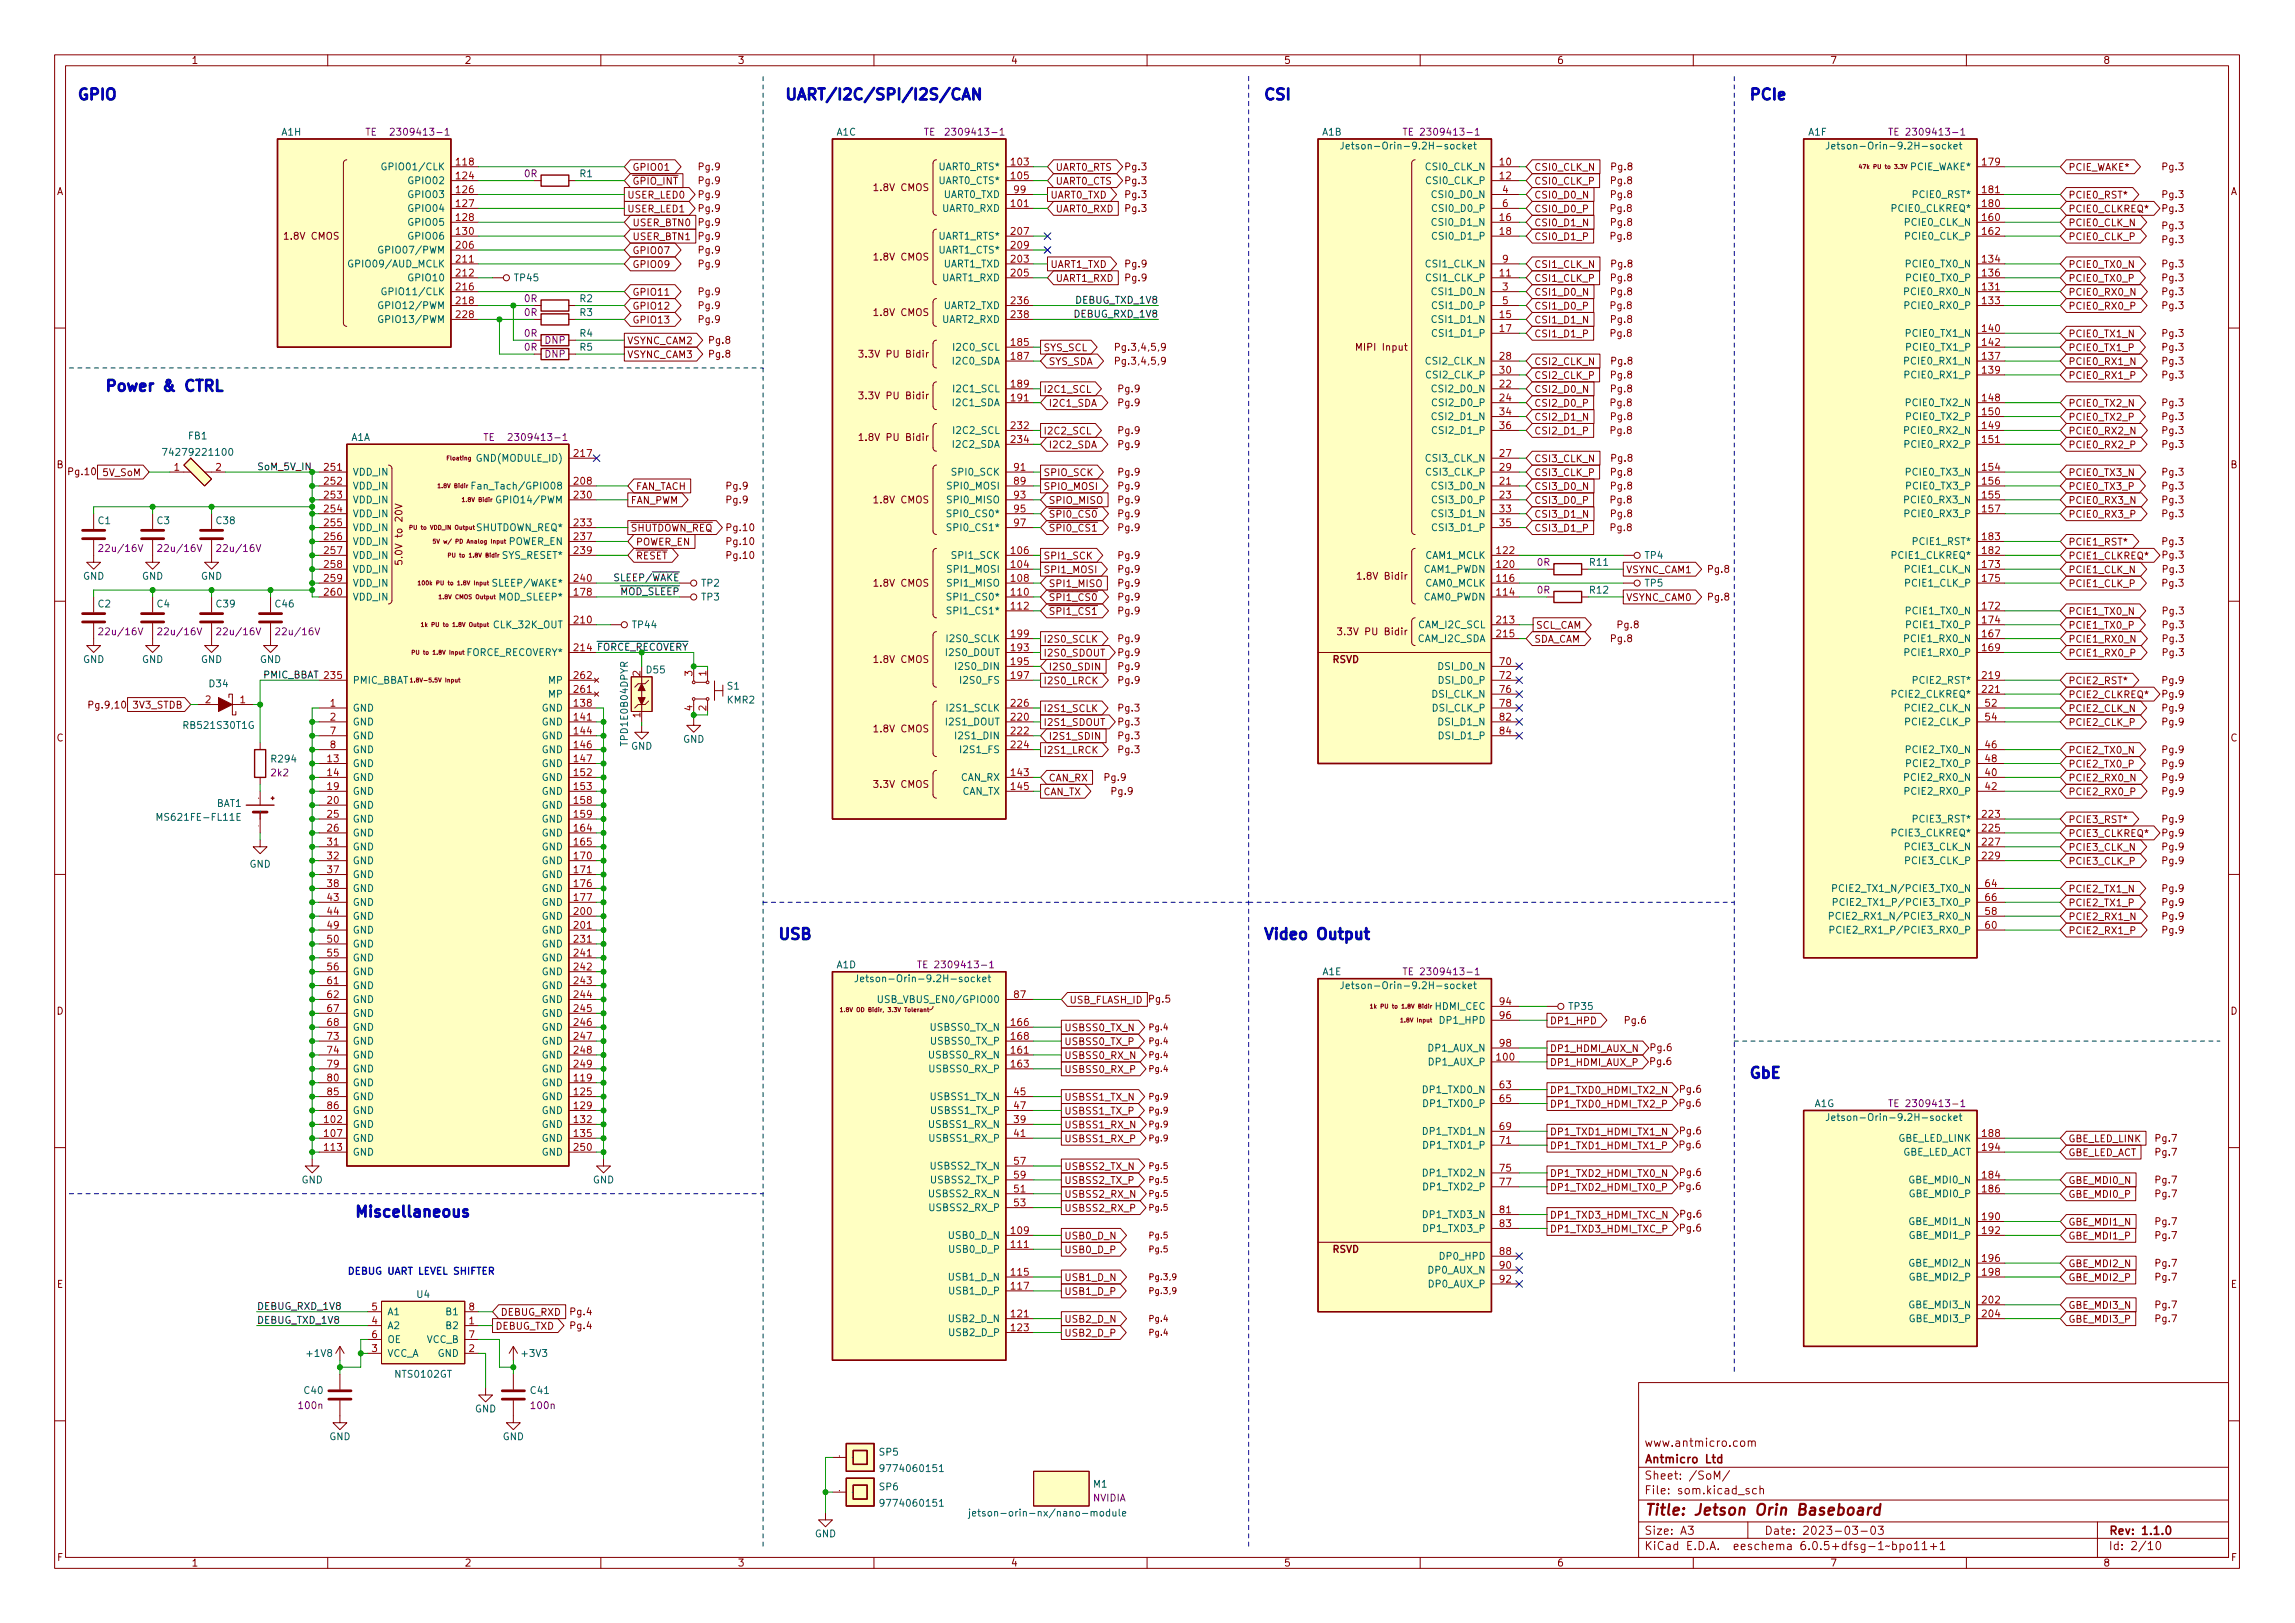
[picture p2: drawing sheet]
<svg xmlns="http://www.w3.org/2000/svg" width="420mm" height="297mm" viewBox="0 0 420 297" stroke-linecap="round" stroke-linejoin="round" font-family="sans-serif">
<defs><g id="words">
<g font-size="2.8" fill="#0000c2">
<text x="14" y="18.3">GPIO</text>
<text x="143.5" y="18.3">UART/I2C/SPI/I2S/CAN</text>
<text x="231.1" y="18.3">CSI</text>
<text x="320" y="18.3">PCIe</text>
<text x="19" y="71.6">Power &amp; CTRL</text>
<text x="142.2" y="172">USB</text>
<text x="231.1" y="172">Video Output</text>
<text x="320" y="197.4">GbE</text>
<text x="64.8" y="222.8">Miscellaneous</text>
</g>
<text font-size="2.8" fill="#840000" x="301" y="277.3">Title: Jetson Orin Baseboard</text>
<g font-size="2.1" fill="#840000">
<text x="301" y="267.8">Antmicro Ltd</text>
<text x="301" y="264.8">www.antmicro.com</text>
<text x="301" y="273.5">File: som.kicad_sch</text>
<text x="301" y="270.8">Sheet: /SoM/</text>
<text x="301" y="280.9">Size: A3</text>
<text x="323" y="280.9">Date: 2023-03-03</text>
<text x="386" y="280.9">Rev: 1.1.0</text>
<text x="301" y="283.7">KiCad E.D.A. eeschema 6.0.5+dfsg-1~bpo11+1</text>
<text x="386" y="283.7">Id: 2/10</text>
</g>
<g font-size="1.8" fill="#840000">
<text x="35" y="11.7">1</text>
<text x="85" y="11.7">2</text>
<text x="135" y="11.7">3</text>
<text x="185" y="11.7">4</text>
<text x="235" y="11.7">5</text>
<text x="285" y="11.7">6</text>
<text x="335" y="11.7">7</text>
<text x="385" y="11.7">8</text>
<text x="10.3" y="35.7">A</text>
<text x="115.7" y="31.2">GPIO01</text>
<text x="115.7" y="33.8">~{GPIO_INT}</text>
<text x="128" y="31.2">Pg.9</text>
<text x="128" y="33.7">Pg.9</text>
<text x="160.2" y="35">1.8V CMOS</text>
<text x="193.2" y="33.8">UART0_CTS</text>
<text x="193.2" y="31.2">UART0_RTS</text>
<text x="206.1" y="33.7">Pg.3</text>
<text x="206.1" y="31.2">Pg.3</text>
<text x="280.8" y="33.8">CSI0_CLK_P</text>
<text x="280.8" y="31.2">CSI0_CLK_N</text>
<text x="295" y="33.7">Pg.8</text>
<text x="295" y="31.2">Pg.8</text>
<text x="378.6" y="31.2">PCIE_WAKE*</text>
<text x="395.9" y="31.2">Pg.3</text>
<text x="408.3" y="35.7">A</text>
<text x="114.8" y="36.3">USER_LED0</text>
<text x="114.8" y="38.9">USER_LED1</text>
<text x="115.7" y="41.4">USER_BTN0</text>
<text x="128" y="36.2">Pg.9</text>
<text x="128" y="38.8">Pg.9</text>
<text x="128" y="41.3">Pg.9</text>
<text x="192.2" y="36.3">UART0_TXD</text>
<text x="193.2" y="38.9">UART0_RXD</text>
<text x="206.1" y="38.8">Pg.3</text>
<text x="206.1" y="36.2">Pg.3</text>
<text x="280.8" y="38.9">CSI0_D0_P</text>
<text x="280.8" y="36.3">CSI0_D0_N</text>
<text x="280.8" y="41.4">CSI0_D1_N</text>
<text x="294.9" y="38.8">Pg.8</text>
<text x="295" y="36.2">Pg.8</text>
<text x="295" y="41.3">Pg.8</text>
<text x="378.6" y="41.4">PCIE0_CLK_N</text>
<text x="378.6" y="36.3">PCIE0_RST*</text>
<text x="378.6" y="38.9">PCIE0_CLKREQ*</text>
<text x="395.9" y="41.9">Pg.3</text>
<text x="395.9" y="36.2">Pg.3</text>
<text x="395.9" y="38.8">Pg.3</text>
<text x="52.3" y="43.9">1.8V CMOS</text>
<text x="115.7" y="46.5">GPIO07</text>
<text x="115.7" y="43.9">USER_BTN1</text>
<text x="128" y="46.4">Pg.9</text>
<text x="128" y="43.9">Pg.9</text>
<text x="160.2" y="47.7">1.8V CMOS</text>
<text x="280.8" y="43.9">CSI0_D1_P</text>
<text x="294.9" y="43.9">Pg.8</text>
<text x="378.6" y="43.9">PCIE0_CLK_P</text>
<text x="395.9" y="44.5">Pg.3</text>
<text x="115.7" y="49">GPIO09</text>
<text x="128" y="48.9">Pg.9</text>
<text x="192.2" y="49">UART1_TXD</text>
<text x="193.2" y="51.6">UART1_RXD</text>
<text x="206.1" y="51.5">Pg.9</text>
<text x="206.1" y="48.9">Pg.9</text>
<text x="280.8" y="49">CSI1_CLK_N</text>
<text x="280.8" y="51.6">CSI1_CLK_P</text>
<text x="295" y="51.5">Pg.8</text>
<text x="295" y="48.9">Pg.8</text>
<text x="378.6" y="51.6">PCIE0_TX0_P</text>
<text x="378.6" y="49">PCIE0_TX0_N</text>
<text x="395.9" y="51.5">Pg.3</text>
<text x="395.9" y="48.9">Pg.3</text>
<text x="115.7" y="56.6">GPIO12</text>
<text x="115.7" y="59.2">GPIO13</text>
<text x="115.7" y="54.1">GPIO11</text>
<text x="128" y="56.6">Pg.9</text>
<text x="128" y="59.1">Pg.9</text>
<text x="128" y="54">Pg.9</text>
<text x="160.2" y="57.8">1.8V CMOS</text>
<text x="280.8" y="54.1">CSI1_D0_N</text>
<text x="280.8" y="59.2">CSI1_D1_N</text>
<text x="280.8" y="56.6">CSI1_D0_P</text>
<text x="294.9" y="56.6">Pg.8</text>
<text x="295" y="54">Pg.8</text>
<text x="295" y="59.1">Pg.8</text>
<text x="378.6" y="56.6">PCIE0_RX0_P</text>
<text x="378.6" y="54.1">PCIE0_RX0_N</text>
<text x="395.9" y="56.6">Pg.3</text>
<text x="395.9" y="54">Pg.3</text>
<text x="114.8" y="65.5">VSYNC_CAM3</text>
<text x="114.8" y="63">VSYNC_CAM2</text>
<text x="129.9" y="65.4">Pg.8</text>
<text x="129.9" y="62.9">Pg.8</text>
<text x="158" y="65.4">3.3V PU Bidir</text>
<text x="191" y="64.3">SYS_SCL</text>
<text x="204.7" y="64.2">Pg.3,4,5,9</text>
<text x="248.7" y="64.2">MIPI Input</text>
<text x="280.8" y="61.7">CSI1_D1_P</text>
<text x="294.9" y="61.6">Pg.8</text>
<text x="378.6" y="64.3">PCIE0_TX1_P</text>
<text x="378.6" y="61.7">PCIE0_TX1_N</text>
<text x="395.9" y="64.2">Pg.3</text>
<text x="395.9" y="61.6">Pg.3</text>
<text x="191" y="71.9">I2C1_SCL</text>
<text x="191.9" y="66.8">SYS_SDA</text>
<text x="204.7" y="66.7">Pg.3,4,5,9</text>
<text x="204.8" y="71.8">Pg.9</text>
<text x="280.8" y="69.3">CSI2_CLK_P</text>
<text x="280.8" y="71.9">CSI2_D0_N</text>
<text x="280.8" y="66.8">CSI2_CLK_N</text>
<text x="295" y="69.3">Pg.8</text>
<text x="295" y="71.8">Pg.8</text>
<text x="295" y="66.7">Pg.8</text>
<text x="378.6" y="69.3">PCIE0_RX1_P</text>
<text x="378.6" y="66.8">PCIE0_RX1_N</text>
<text x="395.9" y="69.3">Pg.3</text>
<text x="395.9" y="66.7">Pg.3</text>
<text x="158" y="73.1">3.3V PU Bidir</text>
<text x="191.9" y="74.4">I2C1_SDA</text>
<text x="204.8" y="74.3">Pg.9</text>
<text x="280.8" y="77">CSI2_D1_N</text>
<text x="280.8" y="74.4">CSI2_D0_P</text>
<text x="294.9" y="74.3">Pg.8</text>
<text x="295" y="76.9">Pg.8</text>
<text x="378.6" y="74.4">PCIE0_TX2_N</text>
<text x="378.6" y="77">PCIE0_TX2_P</text>
<text x="395.9" y="74.3">Pg.3</text>
<text x="395.9" y="76.9">Pg.3</text>
<text x="158" y="80.7">1.8V PU Bidir</text>
<text x="191" y="79.5">I2C2_SCL</text>
<text x="191.9" y="82">I2C2_SDA</text>
<text x="204.8" y="79.4">Pg.9</text>
<text x="204.8" y="82">Pg.9</text>
<text x="280.8" y="79.5">CSI2_D1_P</text>
<text x="294.9" y="79.4">Pg.8</text>
<text x="378.6" y="82">PCIE0_RX2_P</text>
<text x="378.6" y="79.5">PCIE0_RX2_N</text>
<text x="395.9" y="82">Pg.3</text>
<text x="395.9" y="79.4">Pg.3</text>
<text x="10.3" y="85.7">B</text>
<text x="12.7" y="87">Pg.10</text>
<text x="19" y="87.1">5V_SoM</text>
<text x="116.4" y="89.7">FAN_TACH</text>
<text x="133" y="89.6">Pg.9</text>
<text x="191" y="87.1">SPIO_SCK</text>
<text x="191" y="89.7">SPIO_MOSI</text>
<text x="204.8" y="87">Pg.9</text>
<text x="204.8" y="89.6">Pg.9</text>
<text x="280.8" y="84.6">CSI3_CLK_N</text>
<text x="280.8" y="87.1">CSI3_CLK_P</text>
<text x="280.8" y="89.7">CSI3_D0_N</text>
<text x="295" y="87">Pg.8</text>
<text x="295" y="89.6">Pg.8</text>
<text x="295" y="84.5">Pg.8</text>
<text x="378.6" y="89.7">PCIE0_TX3_P</text>
<text x="378.6" y="87.1">PCIE0_TX3_N</text>
<text x="395.9" y="89.6">Pg.3</text>
<text x="395.9" y="87">Pg.3</text>
<text x="408.3" y="85.7">B</text>
<text x="115.4" y="92.2">FAN_PWM</text>
<text x="133" y="92.1">Pg.9</text>
<text x="160.2" y="92.1">1.8V CMOS</text>
<text x="191.9" y="94.7">~{SPI0_CS0}</text>
<text x="191.9" y="92.2">SPIO_MISO</text>
<text x="204.8" y="94.7">Pg.9</text>
<text x="204.8" y="92.1">Pg.9</text>
<text x="280.8" y="94.7">CSI3_D1_N</text>
<text x="280.8" y="92.2">CSI3_D0_P</text>
<text x="294.9" y="92.1">Pg.8</text>
<text x="295" y="94.7">Pg.8</text>
<text x="378.6" y="94.7">PCIE0_RX3_P</text>
<text x="378.6" y="92.2">PCIE0_RX3_N</text>
<text x="395.9" y="94.7">Pg.3</text>
<text x="395.9" y="92.1">Pg.3</text>
<text x="115.4" y="97.3">~{SHUTDOWN_REQ}Pg.10</text>
<text x="116.4" y="99.8">POWER_EN</text>
<text x="133.2" y="99.7">Pg.10</text>
<text x="191.9" y="97.3">~{SPI0_CS1}</text>
<text x="204.8" y="97.2">Pg.9</text>
<text x="280.8" y="97.3">CSI3_D1_P</text>
<text x="294.9" y="97.2">Pg.8</text>
<text x="378.6" y="99.8">PCIE1_RST*</text>
<text x="395.9" y="99.7">Pg.3</text>
<text x="73.7" y="102.5" transform="rotate(-90 73.7 102.5)">5.0V to 20V</text>
<text x="116.4" y="102.4">~{RESET}</text>
<text x="133.2" y="102.3">Pg.10</text>
<text x="160.2" y="107.4">1.8V CMOS</text>
<text x="191" y="104.9">SPI1_MOSI</text>
<text x="191" y="102.4">SPI1_SCK</text>
<text x="191.9" y="107.4">SPI1_MISO</text>
<text x="204.8" y="107.4">Pg.9</text>
<text x="204.8" y="104.8">Pg.9</text>
<text x="204.8" y="102.3">Pg.9</text>
<text x="248.9" y="106.1">1.8V Bidir</text>
<text x="297.7" y="104.9">VSYNC_CAM1</text>
<text x="312.7" y="104.8">Pg.8</text>
<text x="378.6" y="104.9">PCIE1_CLK_N</text>
<text x="378.6" y="102.4">PCIE1_CLKREQ*</text>
<text x="378.6" y="107.4">PCIE1_CLK_P</text>
<text x="395.9" y="107.4">Pg.3</text>
<text x="396" y="102.2">Pg.3</text>
<text x="396" y="104.8">Pg.3</text>
<text x="191.9" y="112.5">~{SPI1_CS1}</text>
<text x="191.9" y="110">~{SPI1_CS0}</text>
<text x="204.8" y="112.4">Pg.9</text>
<text x="204.8" y="109.9">Pg.9</text>
<text x="297.7" y="110">VSYNC_CAM0</text>
<text x="312.7" y="109.9">Pg.8</text>
<text x="378.6" y="112.5">PCIE1_TX0_N</text>
<text x="396" y="112.4">Pg.3</text>
<text x="191" y="117.6">I2S0_SCLK</text>
<text x="204.8" y="117.5">Pg.9</text>
<text x="245.6" y="116.2">3.3V PU Bidir</text>
<text x="280.8" y="117.6">SDA_CAM</text>
<text x="281.1" y="115.1">SCL_CAM</text>
<text x="295" y="117.5">Pg.8</text>
<text x="296.2" y="115">Pg.8</text>
<text x="378.6" y="115.1">PCIE1_TX0_P</text>
<text x="378.6" y="117.6">PCIE1_RX0_N</text>
<text x="396" y="115">Pg.3</text>
<text x="396" y="117.5">Pg.3</text>
<text x="160.2" y="121.3">1.8V CMOS</text>
<text x="191" y="120.1">I2S0_SDOUT</text>
<text x="191" y="125.2">I2S0_LRCK</text>
<text x="191.9" y="122.7">I2S0_SDIN</text>
<text x="204.8" y="120.1">Pg.9</text>
<text x="204.8" y="125.1">Pg.9</text>
<text x="204.8" y="122.6">Pg.9</text>
<text x="243.9" y="121.3">RSVD</text>
<text x="378.6" y="120.1">PCIE1_RX0_P</text>
<text x="378.6" y="125.2">PCIE2_RST*</text>
<text x="395.9" y="125.1">Pg.9</text>
<text x="396" y="120.1">Pg.3</text>
<text x="16.5" y="129.7">Pg.9,10</text>
<text x="24.6" y="129.7">3V3_STDB</text>
<text x="191" y="130.3">I2S1_SCLK</text>
<text x="204.8" y="130.2">Pg.3</text>
<text x="378.6" y="127.8">PCIE2_CLKREQ*</text>
<text x="378.6" y="130.3">PCIE2_CLK_N</text>
<text x="395.9" y="127.7">Pg.9</text>
<text x="395.9" y="130.2">Pg.9</text>
<text x="10.3" y="135.7">C</text>
<text x="160.2" y="134">1.8V CMOS</text>
<text x="191" y="137.9">I2S1_LRCK</text>
<text x="191" y="132.8">I2S1_SDOUT</text>
<text x="191.9" y="135.4">I2S1_SDIN</text>
<text x="204.8" y="135.3">Pg.3</text>
<text x="204.8" y="137.8">Pg.3</text>
<text x="204.8" y="132.8">Pg.3</text>
<text x="378.6" y="132.8">PCIE2_CLK_P</text>
<text x="378.6" y="137.9">PCIE2_TX0_N</text>
<text x="395.9" y="132.8">Pg.9</text>
<text x="395.9" y="137.8">Pg.9</text>
<text x="408.3" y="135.7">C</text>
<text x="191.9" y="143">CAN_RX</text>
<text x="202.3" y="142.9">Pg.9</text>
<text x="378.6" y="140.5">PCIE2_TX0_P</text>
<text x="378.6" y="143">PCIE2_RX0_N</text>
<text x="395.9" y="140.4">Pg.9</text>
<text x="395.9" y="142.9">Pg.9</text>
<text x="160.2" y="144.2">3.3V CMOS</text>
<text x="191" y="145.5">CAN_TX</text>
<text x="203.5" y="145.5">Pg.9</text>
<text x="378.6" y="145.5">PCIE2_RX0_P</text>
<text x="395.9" y="145.5">Pg.9</text>
<text x="378.6" y="155.7">PCIE3_CLK_N</text>
<text x="378.6" y="150.6">PCIE3_RST*</text>
<text x="378.6" y="153.2">PCIE3_CLKREQ*</text>
<text x="395.9" y="155.6">Pg.9</text>
<text x="395.9" y="150.5">Pg.9</text>
<text x="395.9" y="153.1">Pg.9</text>
<text x="378.6" y="158.2">PCIE3_CLK_P</text>
<text x="395.9" y="158.2">Pg.9</text>
<text x="378.6" y="163.3">PCIE2_TX1_N</text>
<text x="378.6" y="165.9">PCIE2_TX1_P</text>
<text x="395.9" y="163.2">Pg.9</text>
<text x="395.9" y="165.8">Pg.9</text>
<text x="378.6" y="170.9">PCIE2_RX1_P</text>
<text x="378.6" y="168.4">PCIE2_RX1_N</text>
<text x="395.9" y="170.9">Pg.9</text>
<text x="395.9" y="168.3">Pg.9</text>
<text x="10.3" y="185.7">D</text>
<text x="195.7" y="183.6">USB_FLASH_ID</text>
<text x="210.4" y="183.5">Pg.5</text>
<text x="408.3" y="185.7">D</text>
<text x="194.8" y="188.7">USBSS0_TX_N</text>
<text x="194.8" y="191.3">USBSS0_TX_P</text>
<text x="283.7" y="187.5">DP1_HPD</text>
<text x="297.5" y="187.4">Pg.6</text>
<text x="194.8" y="193.8">USBSS0_RX_N</text>
<text x="194.8" y="196.3">USBSS0_RX_P</text>
<text x="283.7" y="192.5">DP1_HDMI_AUX_N</text>
<text x="283.7" y="195.1">DP1_HDMI_AUX_P</text>
<text x="302.2" y="194.9">Pg.6</text>
<text x="302.2" y="192.4">Pg.6</text>
<text x="194.8" y="204">USBSS1_TX_P</text>
<text x="194.8" y="201.4">USBSS1_TX_N</text>
<text x="283.7" y="200.2">DP1_TXD0_HDMI_TX2_N</text>
<text x="283.7" y="202.7">DP1_TXD0_HDMI_TX2_P</text>
<text x="307.5" y="202.5">Pg.6</text>
<text x="307.6" y="200">Pg.6</text>
<text x="194.8" y="209">USBSS1_RX_P</text>
<text x="194.8" y="206.5">USBSS1_RX_N</text>
<text x="283.7" y="207.8">DP1_TXD1_HDMI_TX1_N</text>
<text x="307.6" y="207.6">Pg.6</text>
<text x="378.6" y="209">GBE_LED_LINK</text>
<text x="394.7" y="209">Pg.7</text>
<text x="194.8" y="214.1">USBSS2_TX_N</text>
<text x="283.7" y="215.4">DP1_TXD2_HDMI_TX0_N</text>
<text x="283.7" y="210.3">DP1_TXD1_HDMI_TX1_P</text>
<text x="307.5" y="210.1">Pg.6</text>
<text x="307.6" y="215.2">Pg.6</text>
<text x="378.6" y="211.6">GBE_LED_ACT</text>
<text x="394.7" y="211.5">Pg.7</text>
<text x="194.8" y="219.2">USBSS2_RX_N</text>
<text x="194.8" y="216.7">USBSS2_TX_P</text>
<text x="194.8" y="221.7">USBSS2_RX_P</text>
<text x="283.7" y="217.9">DP1_TXD2_HDMI_TX0_P</text>
<text x="307.5" y="217.8">Pg.6</text>
<text x="378.6" y="216.7">GBE_MDI0_N</text>
<text x="378.6" y="219.2">GBE_MDI0_P</text>
<text x="394.7" y="216.6">Pg.7</text>
<text x="394.7" y="219.1">Pg.7</text>
<text x="194.8" y="226.8">USB0_D_N</text>
<text x="283.7" y="225.6">DP1_TXD3_HDMI_TXC_P</text>
<text x="283.7" y="223">DP1_TXD3_HDMI_TXC_N</text>
<text x="307.6" y="225.4">Pg.6</text>
<text x="307.7" y="222.8">Pg.6</text>
<text x="378.6" y="226.8">GBE_MDI1_P</text>
<text x="378.6" y="224.3">GBE_MDI1_N</text>
<text x="394.7" y="226.7">Pg.7</text>
<text x="394.7" y="224.2">Pg.7</text>
<text x="194.8" y="229.4">USB0_D_P</text>
<text x="243.9" y="229.3">RSVD</text>
<text x="378.6" y="231.9">GBE_MDI2_N</text>
<text x="394.7" y="231.8">Pg.7</text>
<text x="10.4" y="235.7">E</text>
<text x="194.8" y="237">USB1_D_P</text>
<text x="194.8" y="234.4">USB1_D_N</text>
<text x="378.6" y="234.4">GBE_MDI2_P</text>
<text x="378.6" y="239.5">GBE_MDI3_N</text>
<text x="394.7" y="234.4">Pg.7</text>
<text x="394.7" y="239.4">Pg.7</text>
<text x="408.4" y="235.7">E</text>
<text x="90.6" y="243.3">DEBUG_TXD</text>
<text x="91.6" y="240.8">DEBUG_RXD</text>
<text x="104.5" y="240.7">Pg.4</text>
<text x="104.5" y="243.2">Pg.4</text>
<text x="194.8" y="244.6">USB2_D_P</text>
<text x="194.8" y="242.1">USB2_D_N</text>
<text x="378.6" y="242.1">GBE_MDI3_P</text>
<text x="394.7" y="242">Pg.7</text>
<text x="10.4" y="285.7">F</text>
<text x="35" y="286.7">1</text>
<text x="85" y="286.7">2</text>
<text x="135" y="286.7">3</text>
<text x="185" y="286.7">4</text>
<text x="235" y="286.7">5</text>
<text x="285" y="286.7">6</text>
<text x="335" y="286.7">7</text>
<text x="385" y="286.7">8</text>
<text x="408.4" y="285.7">F</text>
</g>
<g font-size="1.8" fill="#006464">
<text x="51.6" y="24.8">A1H</text>
<text x="153.2" y="24.8">A1C</text>
<text x="242.1" y="24.8">A1B</text>
<text x="247.6" y="27.3">Jetson-Orin-9.2H-socket</text>
<text x="331.1" y="24.8">A1F</text>
<text x="336.5" y="27.3">Jetson-Orin-9.2H-socket</text>
<text x="71" y="31.2">GPIO01/CLK</text>
<text x="75.1" y="33.7">GPIO02</text>
<text x="106.2" y="32.4">R1</text>
<text x="172" y="31.2">UART0_RTS*</text>
<text x="172" y="33.7">UART0_CTS*</text>
<text x="261.2" y="31.2">CSI0_CLK_N</text>
<text x="261.3" y="33.7">CSI0_CLK_P</text>
<text x="349.7" y="31.2">PCIE_WAKE*</text>
<text x="75.1" y="36.2">GPIO03</text>
<text x="75.1" y="38.8">GPIO04</text>
<text x="75.1" y="41.3">GPIO05</text>
<text x="172.5" y="38.8">UART0_RXD</text>
<text x="172.7" y="36.2">UART0_TXD</text>
<text x="262.6" y="41.3">CSI0_D1_N</text>
<text x="262.6" y="36.2">CSI0_D0_N</text>
<text x="262.7" y="38.8">CSI0_D0_P</text>
<text x="346.7" y="38.8">PCIE0_CLKREQ*</text>
<text x="348.9" y="41.3">PCIE0_CLK_N</text>
<text x="350.6" y="36.2">PCIE0_RST*</text>
<text x="70.3" y="46.4">GPIO07/PWM</text>
<text x="75.1" y="43.9">GPIO06</text>
<text x="172" y="43.9">UART1_RTS*</text>
<text x="172" y="46.4">UART1_CTS*</text>
<text x="262.7" y="43.9">CSI0_D1_P</text>
<text x="349" y="43.9">PCIE0_CLK_P</text>
<text x="64.7" y="48.9">GPIO09/AUD_MCLK</text>
<text x="75.1" y="51.5">GPIO10</text>
<text x="94.3" y="51.5">TP45</text>
<text x="172.5" y="51.5">UART1_RXD</text>
<text x="172.7" y="48.9">UART1_TXD</text>
<text x="261.2" y="48.9">CSI1_CLK_N</text>
<text x="261.3" y="51.5">CSI1_CLK_P</text>
<text x="349.3" y="48.9">PCIE0_TX0_N</text>
<text x="349.4" y="51.5">PCIE0_TX0_P</text>
<text x="70.3" y="56.6">GPIO12/PWM</text>
<text x="70.3" y="59.1">GPIO13/PWM</text>
<text x="71" y="54">GPIO11/CLK</text>
<text x="106.2" y="57.8">R3</text>
<text x="106.2" y="55.3">R2</text>
<text x="172.5" y="59.1">UART2_RXD</text>
<text x="172.7" y="56.6">UART2_TXD</text>
<text x="262.6" y="59.1">CSI1_D1_N</text>
<text x="262.6" y="54">CSI1_D0_N</text>
<text x="262.7" y="56.6">CSI1_D0_P</text>
<text x="349.1" y="54">PCIE0_RX0_N</text>
<text x="349.2" y="56.6">PCIE0_RX0_P</text>
<text x="106.2" y="64.2">R5</text>
<text x="106.2" y="61.6">R4</text>
<text x="174.9" y="64.2">I2C0_SCL</text>
<text x="262.7" y="61.6">CSI1_D1_P</text>
<text x="349.3" y="61.6">PCIE0_TX1_N</text>
<text x="349.4" y="64.2">PCIE0_TX1_P</text>
<text x="174.7" y="66.7">I2C0_SDA</text>
<text x="174.9" y="71.8">I2C1_SCL</text>
<text x="261.2" y="66.7">CSI2_CLK_N</text>
<text x="261.3" y="69.3">CSI2_CLK_P</text>
<text x="262.6" y="71.8">CSI2_D0_N</text>
<text x="349.1" y="66.7">PCIE0_RX1_N</text>
<text x="349.2" y="69.3">PCIE0_RX1_P</text>
<text x="174.7" y="74.3">I2C1_SDA</text>
<text x="262.6" y="76.9">CSI2_D1_N</text>
<text x="262.7" y="74.3">CSI2_D0_P</text>
<text x="349.3" y="74.3">PCIE0_TX2_N</text>
<text x="349.4" y="76.9">PCIE0_TX2_P</text>
<text x="30.8" y="83.4">74279221100</text>
<text x="34.5" y="80.4">FB1</text>
<text x="64.3" y="80.7">A1A</text>
<text x="174.7" y="82">I2C2_SDA</text>
<text x="174.9" y="79.4">I2C2_SCL</text>
<text x="262.7" y="79.4">CSI2_D1_P</text>
<text x="349.1" y="79.4">PCIE0_RX2_N</text>
<text x="349.2" y="82">PCIE0_RX2_P</text>
<text x="64.5" y="87">VDD_IN</text>
<text x="64.5" y="89.6">VDD_IN</text>
<text x="87.6" y="84.5">GND(MODULE_ID)</text>
<text x="88" y="89.6">Fan_Tach/GPIO08</text>
<text x="173.8" y="89.6">SPI0_MOSI</text>
<text x="174.6" y="87">SPI0_SCK</text>
<text x="261.2" y="84.5">CSI3_CLK_N</text>
<text x="261.3" y="87">CSI3_CLK_P</text>
<text x="262.6" y="89.6">CSI3_D0_N</text>
<text x="349.3" y="87">PCIE0_TX3_N</text>
<text x="349.4" y="89.6">PCIE0_TX3_P</text>
<text x="18" y="95.9">C1</text>
<text x="28.8" y="95.9">C3</text>
<text x="39.7" y="95.9">C38</text>
<text x="64.5" y="92.1">VDD_IN</text>
<text x="64.5" y="94.7">VDD_IN</text>
<text x="91.9" y="92.1">GPIO14/PWM</text>
<text x="173.8" y="92.1">SPI0_MISO</text>
<text x="174.2" y="94.7">SPI0_CS0*</text>
<text x="262.6" y="94.7">CSI3_D1_N</text>
<text x="262.7" y="92.1">CSI3_D0_P</text>
<text x="349.1" y="92.1">PCIE0_RX3_N</text>
<text x="349.2" y="94.7">PCIE0_RX3_P</text>
<text x="64.5" y="97.2">VDD_IN</text>
<text x="64.5" y="99.7">VDD_IN</text>
<text x="87.2" y="97.2">SHUTDOWN_REQ*</text>
<text x="93" y="99.7">POWER_EN</text>
<text x="174.2" y="97.2">SPI0_CS1*</text>
<text x="262.7" y="97.2">CSI3_D1_P</text>
<text x="350.6" y="99.7">PCIE1_RST*</text>
<text x="15.2" y="106.1">GND</text>
<text x="26" y="106.1">GND</text>
<text x="36.8" y="106.1">GND</text>
<text x="64.5" y="102.3">VDD_IN</text>
<text x="64.5" y="104.8">VDD_IN</text>
<text x="64.5" y="107.4">VDD_IN</text>
<text x="90.7" y="107.4">SLEEP/WAKE*</text>
<text x="92" y="102.3">SYS_RESET*</text>
<text x="128.5" y="107.4">TP2</text>
<text x="173.8" y="104.8">SPI1_MOSI</text>
<text x="173.8" y="107.4">SPI1_MISO</text>
<text x="174.6" y="102.3">SPI1_SCK</text>
<text x="260.6" y="104.8">CAM1_PWDN</text>
<text x="260.9" y="107.4">CAM0_MCLK</text>
<text x="260.9" y="102.3">CAM1_MCLK</text>
<text x="291.1" y="103.5">R11</text>
<text x="301.2" y="102.3">TP4</text>
<text x="301.2" y="107.4">TP5</text>
<text x="346.7" y="102.3">PCIE1_CLKREQ*</text>
<text x="348.9" y="104.8">PCIE1_CLK_N</text>
<text x="349" y="107.4">PCIE1_CLK_P</text>
<text x="18" y="111.2">C2</text>
<text x="28.8" y="111.2">C4</text>
<text x="39.7" y="111.2">C39</text>
<text x="50.5" y="111.2">C46</text>
<text x="64.5" y="109.9">VDD_IN</text>
<text x="91.5" y="109.9">MOD_SLEEP*</text>
<text x="128.5" y="109.9">TP3</text>
<text x="174.2" y="109.9">SPI1_CS0*</text>
<text x="174.2" y="112.4">SPI1_CS1*</text>
<text x="260.6" y="109.9">CAM0_PWDN</text>
<text x="291.1" y="108.6">R12</text>
<text x="349.3" y="112.4">PCIE1_TX0_N</text>
<text x="90.5" y="115">CLK_32K_OUT</text>
<text x="115.9" y="115">TP44</text>
<text x="173.7" y="117.5">I2S0_SCLK</text>
<text x="259.6" y="117.5">CAM_I2C_SDA</text>
<text x="259.8" y="115">CAM_I2C_SCL</text>
<text x="349.1" y="117.5">PCIE1_RX0_N</text>
<text x="349.4" y="115">PCIE1_TX0_P</text>
<text x="15.2" y="121.3">GND</text>
<text x="26" y="121.3">GND</text>
<text x="36.8" y="121.3">GND</text>
<text x="38.4" y="125.8">D34</text>
<text x="47.6" y="121.3">GND</text>
<text x="64.5" y="125.1">PMIC_BBAT</text>
<text x="85.3" y="120.1">FORCE_RECOVERY*</text>
<text x="100.5" y="125.1">MP</text>
<text x="118.4" y="123.2">D55</text>
<text x="173.5" y="120.1">I2S0_DOUT</text>
<text x="175.5" y="122.6">I2S0_DIN</text>
<text x="176.3" y="125.1">I2S0_FS</text>
<text x="263.6" y="122.6">DSI_D0_N</text>
<text x="263.7" y="125.1">DSI_D0_P</text>
<text x="349.2" y="120.1">PCIE1_RX0_P</text>
<text x="350.6" y="125.1">PCIE2_RST*</text>
<text x="64.5" y="130.2">GND</text>
<text x="99.2" y="130.2">GND</text>
<text x="100.5" y="127.7">MP</text>
<text x="133.1" y="128.7">KMR2</text>
<text x="133.2" y="126.2">S1</text>
<text x="173.7" y="130.2">I2S1_SCLK</text>
<text x="262.2" y="127.7">DSI_CLK_N</text>
<text x="262.3" y="130.2">DSI_CLK_P</text>
<text x="346.7" y="127.7">PCIE2_CLKREQ*</text>
<text x="348.9" y="130.2">PCIE2_CLK_N</text>
<text x="34" y="133.4">RB521S30T1G</text>
<text x="64.5" y="132.8">GND</text>
<text x="64.5" y="135.3">GND</text>
<text x="64.5" y="137.8">GND</text>
<text x="99.2" y="132.8">GND</text>
<text x="99.2" y="135.3">GND</text>
<text x="99.2" y="137.8">GND</text>
<text x="114.9" y="136" transform="rotate(-90 114.9 136)">TPD1E0B04DPYR</text>
<text x="115.5" y="137.2">GND</text>
<text x="125" y="135.9">GND</text>
<text x="173.5" y="132.8">I2S1_DOUT</text>
<text x="175.5" y="135.3">I2S1_DIN</text>
<text x="176.3" y="137.8">I2S1_FS</text>
<text x="263.6" y="132.8">DSI_D1_N</text>
<text x="263.7" y="135.3">DSI_D1_P</text>
<text x="349" y="132.8">PCIE2_CLK_P</text>
<text x="349.3" y="137.8">PCIE2_TX0_N</text>
<text x="49.8" y="139.5">R294</text>
<text x="64.5" y="140.4">GND</text>
<text x="64.5" y="142.9">GND</text>
<text x="99.2" y="140.4">GND</text>
<text x="99.2" y="142.9">GND</text>
<text x="175.9" y="142.9">CAN_RX</text>
<text x="349.1" y="142.9">PCIE2_RX0_N</text>
<text x="349.4" y="140.4">PCIE2_TX0_P</text>
<text x="39.7" y="147.7">BAT1</text>
<text x="64.5" y="145.5">GND</text>
<text x="64.5" y="148">GND</text>
<text x="99.2" y="145.5">GND</text>
<text x="99.2" y="148">GND</text>
<text x="176.1" y="145.5">CAN_TX</text>
<text x="349.2" y="145.5">PCIE2_RX0_P</text>
<text x="29.5" y="150.2">MS621FE-FL11E</text>
<text x="64.5" y="150.5">GND</text>
<text x="64.5" y="153.1">GND</text>
<text x="64.5" y="155.6">GND</text>
<text x="99.2" y="150.5">GND</text>
<text x="99.2" y="153.1">GND</text>
<text x="99.2" y="155.6">GND</text>
<text x="346.7" y="153.1">PCIE3_CLKREQ*</text>
<text x="348.9" y="155.6">PCIE3_CLK_N</text>
<text x="350.6" y="150.5">PCIE3_RST*</text>
<text x="45.7" y="158.8">GND</text>
<text x="64.5" y="158.2">GND</text>
<text x="64.5" y="160.7">GND</text>
<text x="99.2" y="158.2">GND</text>
<text x="99.2" y="160.7">GND</text>
<text x="349" y="158.2">PCIE3_CLK_P</text>
<text x="64.5" y="163.2">GND</text>
<text x="64.5" y="165.8">GND</text>
<text x="99.2" y="163.2">GND</text>
<text x="99.2" y="165.8">GND</text>
<text x="337.2" y="163.2">PCIE2_TX1_N/PCIE3_TX0_N</text>
<text x="337.4" y="165.8">PCIE2_TX1_P/PCIE3_TX0_P</text>
<text x="64.5" y="168.3">GND</text>
<text x="64.5" y="170.9">GND</text>
<text x="64.5" y="173.4">GND</text>
<text x="99.2" y="168.3">GND</text>
<text x="99.2" y="170.9">GND</text>
<text x="99.2" y="173.4">GND</text>
<text x="336.8" y="168.3">PCIE2_RX1_N/PCIE3_RX0_N</text>
<text x="337" y="170.9">PCIE2_RX1_P/PCIE3_RX0_P</text>
<text x="64.5" y="175.9">GND</text>
<text x="64.5" y="178.5">GND</text>
<text x="99.2" y="175.9">GND</text>
<text x="99.2" y="178.5">GND</text>
<text x="153.2" y="177.2">A1D</text>
<text x="158.7" y="179.7">Jetson-Orin-9.2H-socket</text>
<text x="242.1" y="178.5">A1E</text>
<text x="64.5" y="181">GND</text>
<text x="64.5" y="183.6">GND</text>
<text x="99.2" y="181">GND</text>
<text x="99.2" y="183.6">GND</text>
<text x="162.2" y="183.6">USB_VBUS_EN0/GPIO00</text>
<text x="247.6" y="181">Jetson-Orin-9.2H-socket</text>
<text x="262.8" y="184.8">HDMI_CEC</text>
<text x="287.3" y="184.8">TP35</text>
<text x="64.5" y="186.1">GND</text>
<text x="64.5" y="188.6">GND</text>
<text x="64.5" y="191.2">GND</text>
<text x="99.2" y="186.1">GND</text>
<text x="99.2" y="188.6">GND</text>
<text x="99.2" y="191.2">GND</text>
<text x="170.6" y="188.6">USBSS0_TX_N</text>
<text x="170.6" y="191.2">USBSS0_TX_P</text>
<text x="263.9" y="187.4">DP1_HPD</text>
<text x="64.5" y="193.7">GND</text>
<text x="64.5" y="196.3">GND</text>
<text x="99.2" y="193.7">GND</text>
<text x="99.2" y="196.3">GND</text>
<text x="170.4" y="193.7">USBSS0_RX_N</text>
<text x="170.5" y="196.3">USBSS0_RX_P</text>
<text x="261.6" y="192.4">DP1_AUX_N</text>
<text x="261.7" y="195">DP1_AUX_P</text>
<text x="64.5" y="198.8">GND</text>
<text x="64.5" y="201.3">GND</text>
<text x="64.5" y="203.9">GND</text>
<text x="99.2" y="198.8">GND</text>
<text x="99.2" y="201.3">GND</text>
<text x="99.2" y="203.9">GND</text>
<text x="170.6" y="201.3">USBSS1_TX_N</text>
<text x="170.6" y="203.9">USBSS1_TX_P</text>
<text x="260.8" y="200.1">DP1_TXD0_N</text>
<text x="260.9" y="202.6">DP1_TXD0_P</text>
<text x="332.2" y="202.6">A1G</text>
<text x="64.5" y="206.4">GND</text>
<text x="64.5" y="209">GND</text>
<text x="99.2" y="206.4">GND</text>
<text x="99.2" y="209">GND</text>
<text x="170.4" y="206.4">USBSS1_RX_N</text>
<text x="170.5" y="209">USBSS1_RX_P</text>
<text x="260.8" y="207.7">DP1_TXD1_N</text>
<text x="336.5" y="205.1">Jetson-Orin-9.2H-socket</text>
<text x="347.5" y="209">GBE_LED_LINK</text>
<text x="64.5" y="211.5">GND</text>
<text x="99.2" y="211.5">GND</text>
<text x="170.6" y="214">USBSS2_TX_N</text>
<text x="260.8" y="215.3">DP1_TXD2_N</text>
<text x="260.9" y="210.2">DP1_TXD1_P</text>
<text x="348" y="211.5">GBE_LED_ACT</text>
<text x="55.2" y="216.6">GND</text>
<text x="108.5" y="216.6">GND</text>
<text x="170.4" y="219.1">USBSS2_RX_N</text>
<text x="170.5" y="221.7">USBSS2_RX_P</text>
<text x="170.6" y="216.6">USBSS2_TX_P</text>
<text x="260.9" y="217.8">DP1_TXD2_P</text>
<text x="349.6" y="216.6">GBE_MDI0_N</text>
<text x="349.7" y="219.1">GBE_MDI0_P</text>
<text x="173.9" y="226.7">USB0_D_N</text>
<text x="260.8" y="222.9">DP1_TXD3_N</text>
<text x="260.9" y="225.5">DP1_TXD3_P</text>
<text x="349.6" y="224.2">GBE_MDI1_N</text>
<text x="349.7" y="226.7">GBE_MDI1_P</text>
<text x="174" y="229.3">USB0_D_P</text>
<text x="261.6" y="233.1">DP0_AUX_N</text>
<text x="263.9" y="230.5">DP0_HPD</text>
<text x="349.6" y="231.8">GBE_MDI2_N</text>
<text x="76.3" y="237.5">U4</text>
<text x="173.9" y="234.4">USB1_D_N</text>
<text x="174" y="236.9">USB1_D_P</text>
<text x="261.7" y="235.6">DP0_AUX_P</text>
<text x="349.6" y="239.4">GBE_MDI3_N</text>
<text x="349.7" y="234.4">GBE_MDI2_P</text>
<text x="70.9" y="243.2">A2</text>
<text x="70.9" y="240.7">A1</text>
<text x="70.9" y="245.8">OE</text>
<text x="78.1" y="245.8">VCC_B</text>
<text x="81.8" y="243.2">B2</text>
<text x="81.8" y="240.7">B1</text>
<text x="173.9" y="242">USB2_D_N</text>
<text x="174" y="244.5">USB2_D_P</text>
<text x="349.7" y="242">GBE_MDI3_P</text>
<text x="56.3" y="248.3">+1V8</text>
<text x="70.9" y="248.3">VCC_A</text>
<text x="80.1" y="248.3">GND</text>
<text x="95.7" y="248.3">+3V3</text>
<text x="55.8" y="255.1">C40</text>
<text x="72.5" y="252.1">NTS0102GT</text>
<text x="97.2" y="255.1">C41</text>
<text x="60.3" y="263.6">GND</text>
<text x="86.9" y="258.5">GND</text>
<text x="92" y="263.6">GND</text>
<text x="161" y="266.4">SP5</text>
<text x="162" y="269.4">9774060151</text>
<text x="161" y="272.7">SP6</text>
<text x="162" y="275.7">9774060151</text>
<text x="200.2" y="272.3">M1</text>
<text x="149.2" y="281.3">GND</text>
<text x="180.1" y="277.5">jetson-orin-nx/nano-module</text>
</g>
<g font-size="1.8" fill="#840084">
<text x="66.8" y="24.8">TE</text>
<text x="72.6" y="24.8">2309413-1</text>
<text x="169" y="24.8">TE</text>
<text x="174.2" y="24.8">2309413-1</text>
<text x="256.7" y="24.8">TE</text>
<text x="261.2" y="24.8">2309413-1</text>
<text x="345.6" y="24.8">TE</text>
<text x="350.1" y="24.8">2309413-1</text>
<text x="96" y="32.4">0R</text>
<text x="96" y="57.8">0R</text>
<text x="96" y="55.3">0R</text>
<text x="96" y="64.2">0R</text>
<text x="96" y="61.6">0R</text>
<text x="99.7" y="65.4">DNP</text>
<text x="99.7" y="62.9">DNP</text>
<text x="88.4" y="80.7">TE</text>
<text x="94.2" y="80.7">2309413-1</text>
<text x="18.7" y="101">22u/16V</text>
<text x="29.5" y="101">22u/16V</text>
<text x="40.3" y="101">22u/16V</text>
<text x="281.4" y="103.5">0R</text>
<text x="281.4" y="108.6">0R</text>
<text x="18.7" y="116.2">22u/16V</text>
<text x="29.5" y="116.2">22u/16V</text>
<text x="40.3" y="116.2">22u/16V</text>
<text x="51.1" y="116.2">22u/16V</text>
<text x="49.7" y="142.1">2k2</text>
<text x="167.8" y="177.2">TE</text>
<text x="172.3" y="177.2">2309413-1</text>
<text x="256.7" y="178.5">TE</text>
<text x="261.2" y="178.5">2309413-1</text>
<text x="345.6" y="202.6">TE</text>
<text x="350.1" y="202.6">2309413-1</text>
<text x="54.8" y="257.9">100n</text>
<text x="97.4" y="257.9">100n</text>
<text x="200.1" y="274.8">NVIDIA</text>
</g>
<g font-size="1.8" fill="#a90000">
<text x="83.6" y="30.3">118</text>
<text x="83.6" y="32.8">124</text>
<text x="83.6" y="35.3">126</text>
<text x="185.2" y="30.3">103</text>
<text x="185.2" y="32.8">105</text>
<text x="185.7" y="35.3">99</text>
<text x="274.6" y="30.3">10</text>
<text x="274.6" y="32.8">12</text>
<text x="275.1" y="35.3">4</text>
<text x="363" y="30.3">179</text>
<text x="363" y="35.3">181</text>
<text x="83.6" y="37.9">127</text>
<text x="83.6" y="40.4">128</text>
<text x="185.2" y="37.9">101</text>
<text x="274.6" y="40.4">16</text>
<text x="275.1" y="37.9">6</text>
<text x="363" y="40.4">160</text>
<text x="363" y="37.9">180</text>
<text x="83.6" y="43">130</text>
<text x="83.6" y="45.5">206</text>
<text x="185.2" y="43">207</text>
<text x="185.2" y="45.5">209</text>
<text x="274.6" y="43">18</text>
<text x="363" y="43">162</text>
<text x="83.6" y="48">211</text>
<text x="83.6" y="50.6">212</text>
<text x="83.6" y="53.1">216</text>
<text x="185.2" y="48">203</text>
<text x="185.2" y="50.6">205</text>
<text x="274.6" y="50.6">11</text>
<text x="275.1" y="53.1">3</text>
<text x="275.1" y="48">9</text>
<text x="363" y="53.1">131</text>
<text x="363" y="48">134</text>
<text x="363" y="50.6">136</text>
<text x="83.6" y="55.7">218</text>
<text x="83.6" y="58.2">228</text>
<text x="185.2" y="55.7">236</text>
<text x="185.2" y="58.2">238</text>
<text x="274.6" y="58.2">15</text>
<text x="275.1" y="55.7">5</text>
<text x="363" y="55.7">133</text>
<text x="185.2" y="63.3">185</text>
<text x="185.2" y="65.8">187</text>
<text x="274.6" y="60.7">17</text>
<text x="274.6" y="65.8">28</text>
<text x="363" y="65.8">137</text>
<text x="363" y="60.7">140</text>
<text x="363" y="63.3">142</text>
<text x="185.2" y="70.9">189</text>
<text x="274.6" y="70.9">22</text>
<text x="274.6" y="68.4">30</text>
<text x="363" y="68.4">139</text>
<text x="185.2" y="73.4">191</text>
<text x="274.6" y="73.4">24</text>
<text x="274.6" y="76">34</text>
<text x="363" y="73.4">148</text>
<text x="363" y="76">150</text>
<text x="105.2" y="83.6">217</text>
<text x="185.2" y="78.5">232</text>
<text x="185.2" y="81.1">234</text>
<text x="274.6" y="83.6">27</text>
<text x="274.6" y="78.5">36</text>
<text x="363" y="78.5">149</text>
<text x="363" y="81.1">151</text>
<text x="31.9" y="86.1">1</text>
<text x="39.5" y="86.1">2</text>
<text x="59.5" y="86.1">251</text>
<text x="59.5" y="88.7">252</text>
<text x="105.2" y="88.7">208</text>
<text x="185.7" y="88.7">89</text>
<text x="185.7" y="86.1">91</text>
<text x="274.6" y="88.7">21</text>
<text x="274.6" y="86.1">29</text>
<text x="363" y="86.1">154</text>
<text x="363" y="88.7">156</text>
<text x="59.5" y="91.2">253</text>
<text x="59.5" y="93.8">254</text>
<text x="105.2" y="91.2">230</text>
<text x="185.7" y="91.2">93</text>
<text x="185.7" y="93.8">95</text>
<text x="274.6" y="91.2">23</text>
<text x="274.6" y="93.8">33</text>
<text x="363" y="91.2">155</text>
<text x="363" y="93.8">157</text>
<text x="59.5" y="96.3">255</text>
<text x="59.5" y="98.8">256</text>
<text x="59.5" y="101.4">257</text>
<text x="105.2" y="96.3">233</text>
<text x="105.2" y="98.8">237</text>
<text x="105.2" y="101.4">239</text>
<text x="185.2" y="101.4">106</text>
<text x="185.7" y="96.3">97</text>
<text x="274.1" y="101.4">122</text>
<text x="274.6" y="96.3">35</text>
<text x="363" y="101.4">182</text>
<text x="363" y="98.8">183</text>
<text x="59.5" y="103.9">258</text>
<text x="59.5" y="106.5">259</text>
<text x="105.2" y="106.5">240</text>
<text x="185.2" y="103.9">104</text>
<text x="185.2" y="106.5">108</text>
<text x="274.1" y="106.5">116</text>
<text x="274.1" y="103.9">120</text>
<text x="363" y="103.9">173</text>
<text x="363" y="106.5">175</text>
<text x="59.5" y="109">260</text>
<text x="105.2" y="109">178</text>
<text x="185.2" y="109">110</text>
<text x="185.2" y="111.5">112</text>
<text x="274.1" y="109">114</text>
<text x="363" y="111.5">172</text>
<text x="105.2" y="114.1">210</text>
<text x="185.2" y="119.2">193</text>
<text x="185.2" y="116.6">199</text>
<text x="274.1" y="114.1">213</text>
<text x="274.1" y="116.6">215</text>
<text x="363" y="116.6">167</text>
<text x="363" y="119.2">169</text>
<text x="363" y="114.1">174</text>
<text x="59.5" y="124.2">235</text>
<text x="105.2" y="124.2">262</text>
<text x="117.2" y="123.7" transform="rotate(-90 117.2 123.7)">2</text>
<text x="126.7" y="123.7" transform="rotate(-90 126.7 123.7)">3</text>
<text x="129.3" y="123.7" transform="rotate(-90 129.3 123.7)">1</text>
<text x="185.2" y="121.7">195</text>
<text x="185.2" y="124.2">197</text>
<text x="274.6" y="121.7">70</text>
<text x="274.6" y="124.2">72</text>
<text x="363" y="124.2">219</text>
<text x="37.6" y="128.7">2</text>
<text x="44" y="128.7">1</text>
<text x="60.5" y="129.3">1</text>
<text x="60.5" y="131.9">2</text>
<text x="105.2" y="129.3">138</text>
<text x="105.2" y="131.9">141</text>
<text x="105.2" y="126.8">261</text>
<text x="117.2" y="131.3" transform="rotate(-90 117.2 131.3)">1</text>
<text x="126.7" y="130.1" transform="rotate(-90 126.7 130.1)">4</text>
<text x="129.3" y="130.1" transform="rotate(-90 129.3 130.1)">2</text>
<text x="185.2" y="131.9">220</text>
<text x="185.2" y="129.3">226</text>
<text x="274.6" y="126.8">76</text>
<text x="274.6" y="129.3">78</text>
<text x="274.6" y="131.9">82</text>
<text x="363" y="126.8">221</text>
<text x="363.5" y="129.3">52</text>
<text x="363.5" y="131.9">54</text>
<text x="60.5" y="134.4">7</text>
<text x="60.5" y="136.9">8</text>
<text x="105.2" y="134.4">144</text>
<text x="105.2" y="136.9">146</text>
<text x="185.2" y="134.4">222</text>
<text x="185.2" y="136.9">224</text>
<text x="274.6" y="134.4">84</text>
<text x="363.5" y="136.9">46</text>
<text x="60" y="139.5">13</text>
<text x="60" y="142">14</text>
<text x="105.2" y="139.5">147</text>
<text x="105.2" y="142">152</text>
<text x="185.2" y="142">143</text>
<text x="363.5" y="142">40</text>
<text x="363.5" y="139.5">48</text>
<text x="60" y="144.6">19</text>
<text x="60" y="147.1">20</text>
<text x="60" y="149.6">25</text>
<text x="105.2" y="144.6">153</text>
<text x="105.2" y="147.1">158</text>
<text x="105.2" y="149.6">159</text>
<text x="185.2" y="144.6">145</text>
<text x="363" y="149.6">223</text>
<text x="363.5" y="144.6">42</text>
<text x="60" y="152.2">26</text>
<text x="60" y="154.7">31</text>
<text x="105.2" y="152.2">164</text>
<text x="105.2" y="154.7">165</text>
<text x="363" y="152.2">225</text>
<text x="363" y="154.7">227</text>
<text x="60" y="157.3">32</text>
<text x="60" y="159.8">37</text>
<text x="105.2" y="157.3">170</text>
<text x="105.2" y="159.8">171</text>
<text x="363" y="157.3">229</text>
<text x="60" y="162.3">38</text>
<text x="60" y="164.9">43</text>
<text x="60" y="167.4">44</text>
<text x="105.2" y="162.3">176</text>
<text x="105.2" y="164.9">177</text>
<text x="105.2" y="167.4">200</text>
<text x="363.5" y="167.4">58</text>
<text x="363.5" y="162.3">64</text>
<text x="363.5" y="164.9">66</text>
<text x="60" y="170">49</text>
<text x="60" y="172.5">50</text>
<text x="105.2" y="170">201</text>
<text x="105.2" y="172.5">231</text>
<text x="363.5" y="170">60</text>
<text x="60" y="175">55</text>
<text x="60" y="177.6">56</text>
<text x="105.2" y="175">241</text>
<text x="105.2" y="177.6">242</text>
<text x="60" y="180.1">61</text>
<text x="60" y="182.7">62</text>
<text x="60" y="185.2">67</text>
<text x="105.2" y="180.1">243</text>
<text x="105.2" y="182.7">244</text>
<text x="105.2" y="185.2">245</text>
<text x="185.7" y="182.7">87</text>
<text x="274.6" y="183.9">94</text>
<text x="60" y="187.7">68</text>
<text x="60" y="190.3">73</text>
<text x="105.2" y="187.7">246</text>
<text x="105.2" y="190.3">247</text>
<text x="185.2" y="187.7">166</text>
<text x="185.2" y="190.3">168</text>
<text x="274.6" y="186.5">96</text>
<text x="274.6" y="191.6">98</text>
<text x="60" y="192.8">74</text>
<text x="60" y="195.4">79</text>
<text x="60" y="197.9">80</text>
<text x="105.2" y="197.9">119</text>
<text x="105.2" y="192.8">248</text>
<text x="105.2" y="195.4">249</text>
<text x="185.2" y="192.8">161</text>
<text x="185.2" y="195.4">163</text>
<text x="274.1" y="194.1">100</text>
<text x="60" y="200.4">85</text>
<text x="60" y="203">86</text>
<text x="105.2" y="200.4">125</text>
<text x="105.2" y="203">129</text>
<text x="185.7" y="200.4">45</text>
<text x="185.7" y="203">47</text>
<text x="274.6" y="199.2">63</text>
<text x="274.6" y="201.7">65</text>
<text x="59.5" y="205.5">102</text>
<text x="59.5" y="208.1">107</text>
<text x="105.2" y="205.5">132</text>
<text x="105.2" y="208.1">135</text>
<text x="185.7" y="205.5">39</text>
<text x="185.7" y="208.1">41</text>
<text x="274.6" y="206.8">69</text>
<text x="274.6" y="209.3">71</text>
<text x="363" y="208.1">188</text>
<text x="59.5" y="210.6">113</text>
<text x="105.2" y="210.6">250</text>
<text x="185.7" y="213.1">57</text>
<text x="185.7" y="215.7">59</text>
<text x="274.6" y="214.4">75</text>
<text x="363" y="215.7">184</text>
<text x="363" y="210.6">194</text>
<text x="185.7" y="218.2">51</text>
<text x="185.7" y="220.8">53</text>
<text x="274.6" y="217">77</text>
<text x="363" y="218.2">186</text>
<text x="185.2" y="225.8">109</text>
<text x="274.6" y="222">81</text>
<text x="274.6" y="224.6">83</text>
<text x="363" y="223.3">190</text>
<text x="363" y="225.8">192</text>
<text x="185.2" y="228.4">111</text>
<text x="185.2" y="233.5">115</text>
<text x="274.6" y="229.7">88</text>
<text x="274.6" y="232.2">90</text>
<text x="363" y="230.9">196</text>
<text x="363" y="233.5">198</text>
<text x="68.1" y="239.8">5</text>
<text x="85.9" y="239.8">8</text>
<text x="185.2" y="236">117</text>
<text x="274.6" y="234.7">92</text>
<text x="363" y="238.5">202</text>
<text x="68.1" y="242.4">4</text>
<text x="68.1" y="244.9">6</text>
<text x="85.9" y="242.4">1</text>
<text x="85.9" y="244.9">7</text>
<text x="185.2" y="241.1">121</text>
<text x="185.2" y="243.6">123</text>
<text x="363" y="241.1">204</text>
<text x="68.1" y="247.4">3</text>
<text x="85.9" y="247.4">2</text>
</g>
<g font-size="1.8" fill="#0f0f0f">
<text x="196.9" y="58.1">DEBUG_RXD_1V8</text>
<text x="197.1" y="55.6">DEBUG_TXD_1V8</text>
<text x="47.5" y="86">SoM_5V_IN</text>
<text x="111.4" y="106.4">SLEEP/~{WAKE}</text>
<text x="112.2" y="108.9">~{MOD_SLEEP}</text>
<text x="48.1" y="124.1">PMIC_BBAT</text>
<text x="47" y="239.7">DEBUG_RXD_1V8</text>
<text x="47" y="242.3">DEBUG_TXD_1V8</text>
</g>
<text font-size="1.8" fill="#009600" x="105.2" y="119.2">214 ~{FORCE_RECOVERY}</text>
<text font-size="1.8" fill="#0000c2" x="63.5" y="233.3">DEBUG UART LEVEL SHIFTER</text>
<g font-size="1.5" fill="#840000">
<text x="210.5" y="188.5">Pg.4</text>
<text x="210.5" y="191.1">Pg.4</text>
<text x="210.5" y="193.6">Pg.4</text>
<text x="210.5" y="196.2">Pg.4</text>
<text x="210.5" y="203.8">Pg.9</text>
<text x="210.5" y="201.2">Pg.9</text>
<text x="210.5" y="208.9">Pg.9</text>
<text x="210.5" y="206.3">Pg.9</text>
<text x="210.5" y="213.9">Pg.5</text>
<text x="210.5" y="219">Pg.5</text>
<text x="210.5" y="216.5">Pg.5</text>
<text x="210.5" y="221.6">Pg.5</text>
<text x="210.5" y="226.6">Pg.5</text>
<text x="210.5" y="229.2">Pg.5</text>
<text x="210.6" y="236.8">Pg.3,9</text>
<text x="210.6" y="234.3">Pg.3,9</text>
<text x="210.5" y="244.4">Pg.4</text>
<text x="210.5" y="241.9">Pg.4</text>
</g>
<g font-size="1.1" fill="#840000">
<text x="341.1" y="30.9">47k PU to 3.3V</text>
<text x="80.6" y="89.3">1.8V Bidir</text>
<text x="81.9" y="84.2">Floating</text>
<text x="85" y="91.9">1.8V Bidir</text>
<text x="75.5" y="96.9">PU to VDD_IN Output</text>
<text x="80.3" y="99.5">5V w/ PD Analog Input</text>
<text x="77.7" y="107.1">100k PU to 1.8V Input</text>
<text x="82.8" y="102">PU to 1.8V Bidir</text>
<text x="80.8" y="109.6">1.8V CMOS Output</text>
<text x="76.1" y="119.8">PU to 1.8V Input</text>
<text x="78.2" y="114.7">1k PU to 1.8V Output</text>
<text x="75.8" y="124.9">1.8V-5.5V Input</text>
<text x="154.9" y="185.2">1.8V OD Bidir, 3.3V Tolerant</text>
<text x="251.8" y="184.6">1k PU to 1.8V Bidir</text>
<text x="256.7" y="187.1">1.8V Input</text>
</g>
</g></defs>
<g fill="none" stroke="#840000" stroke-width=".18">
<path d="M10 10h400v277h-400zM12 12h396v273h-396zM60 10v2M110 10v2M160 10v2M210 10v2M260 10v2M310 10v2M360 10v2M63.5 29.2a.63 .63 0 0 0-.6 .7v29.2a.64 .64 0 0 0 .6 .6M82.5 38.1h5.1M82.5 30.5h5.1"/>
<path d="M82.5 33.1h5.1M82.5 35.6h5.1M97.8 33.1h1.3M104.1 33.1h1.3M114.3 34.3h11.9l1.1 1.3-1.1 1.3h-11.9zM114.3 36.9h11.9l1.1 1.2-1.1 1.3h-11.9zM115.4 29.2h8.2l1.1 1.3-1.1 1.3h-8.2l-1.1-1.3zM115.4 39.4h12v2.5h-12l-1.1-1.2zM115.4 31.8h9.6v2.5h-9.6l-1.1-1.2zM121.7 31.2h.8M171.4 29.2a.63 .63 0 0 0-.6 .7v8.9a.64 .64 0 0 0 .6 .6M184.1 38.1h5.1"/>
<path d="M184.1 30.5h5.1M184.1 33.1h5.1M184.1 35.6h5.1M191.8 34.3h11.5l1.1 1.3-1.1 1.3h-11.5zM192.9 36.9h11.8v2.5h-11.8l-1.1-1.3zM192.9 31.8h11.5l1.1 1.3-1.1 1.2h-11.5l-1.1-1.2zM192.9 29.2h11.5l1.1 1.3-1.1 1.3h-11.5l-1.1-1.3zM259.1 29.2a.63 .63 0 0 0-.7 .7v67.3a.63 .63 0 0 0 .7 .6M273 38.1h5.1M273 30.5h5.1M273 33.1h5.1M273 35.6h5.1"/>
<path d="M280.5 36.9h11.3v2.5h-11.3l-1.1-1.3zM280.5 31.8h12.3v2.5h-12.3l-1.1-1.2zM280.5 34.3h11.3v2.6h-11.3l-1.1-1.3zM280.5 39.4h11.3v2.5h-11.3l-1.1-1.2zM280.5 29.2h12.4v2.6h-12.4l-1.1-1.3zM340.6 30.1l-.2 .5h.5M348.6 30.1l.3 .8 .2-.8M361.9 38.1h5.1M361.9 30.5h5.1M361.9 35.6h5.1M378.3 39.4h13.6l1.1 1.3-1.1 1.2h-13.6l-1.1-1.2zM378.3 34.3h12.2l1.1 1.3-1.1 1.3h-12.2l-1.1-1.3z"/>
<path d="M378.3 36.9h16l1.1 1.2-1.1 1.3h-16l-1.1-1.3zM378.3 29.2h12.5l1.1 1.3-1.1 1.3h-12.5l-1.1-1.3zM392.7 37.7l.3 .1 .3-.1M82.5 58.5h5.1M82.5 55.9h5.1M82.5 48.3h5.1M82.5 50.8h5.1M82.5 43.2h5.1M82.5 45.8h5.1M82.5 53.4h5.1M82.5 40.7h5.1M90.2 50.8h1.9"/>
<path d="M97.8 58.5h1.3M97.8 55.9h1.3M104.1 58.5h1.3M104.1 55.9h1.3M115.4 54.6h8.2l1.1 1.3-1.1 1.3h-8.2l-1.1-1.3zM115.4 44.5h8.2l1.1 1.3-1.1 1.2h-8.2l-1.1-1.2zM115.4 41.9h12v2.6h-12l-1.1-1.3zM115.4 47h8.2l1.1 1.3-1.1 1.3h-8.2l-1.1-1.3zM115.4 57.2h8.2l1.1 1.3-1.1 1.2h-8.2l-1.1-1.2zM115.4 52.1h8.2l1.1 1.3-1.1 1.2h-8.2l-1.1-1.2zM121.7 54h.8M171.4 54.6a.63 .63 0 0 0-.6 .7v3.8a.64 .64 0 0 0 .6 .6"/>
<path d="M171.4 41.9a.63 .63 0 0 0-.6 .7v8.9a.64 .64 0 0 0 .6 .6M184.1 58.5h5.1M184.1 55.9h5.1M184.1 48.3h5.1M184.1 50.8h5.1M184.1 43.2h5.1M184.1 45.8h5.1M191.8 47h11.5l1.1 1.3-1.1 1.3h-11.5zM192.9 49.6h11.8v2.5h-11.8l-1.1-1.3zM273 58.5h5.1M273 55.9h5.1M273 48.3h5.1"/>
<path d="M273 50.8h5.1M273 43.2h5.1M273 53.4h5.1M273 40.7h5.1M280.5 41.9h11.3v2.6h-11.3l-1.1-1.3zM280.5 47h12.4v2.6h-12.4l-1.1-1.3zM280.5 49.6h12.3v2.5h-12.3l-1.1-1.3zM280.5 59.7h11.3v2.6h-11.3l-1.1-1.3zM280.5 52.1h11.3v2.5h-11.3l-1.1-1.2zM280.5 57.2h11.3v2.5h-11.3l-1.1-1.2zM280.5 54.6h11.3v2.6h-11.3l-1.1-1.3zM361.9 55.9h5.1"/>
<path d="M361.9 48.3h5.1M361.9 50.8h5.1M361.9 43.2h5.1M361.9 53.4h5.1M361.9 40.7h5.1M378.3 59.7h13.4l1.1 1.3-1.1 1.3h-13.4l-1.1-1.3zM378.3 54.6h13.7l1.1 1.3-1.1 1.3h-13.7l-1.1-1.3zM378.3 49.6h13.4l1.1 1.2-1.1 1.3h-13.4l-1.1-1.3zM378.3 52.1h13.7l1.1 1.3-1.1 1.2h-13.7l-1.1-1.2zM378.3 47h13.4l1.1 1.3-1.1 1.3h-13.4l-1.1-1.3zM378.3 41.9h13.5l1.2 1.3-1.2 1.3h-13.5l-1.1-1.3zM10 60h2"/>
<path d="M97.8 64.8h1.3M97.8 62.3h1.3M104.1 64.8h1.3M104.1 62.3h1.3M114.3 63.5h13.2l1.2 1.3-1.2 1.3h-13.2zM114.3 61h13.2l1.2 1.3-1.2 1.2h-13.2zM157.2 71.7h.8l-.4 .5 .3 .1v.6l-.1 .1-.6-.1M157.2 64.1h.8l-.4 .5 .3 .1v.6l-.1 .1-.6-.1M157.3 79.7l.3-.4v1.3M169.6 64.5v.9M169.6 72.2v.8M169.6 79.8v.8"/>
<path d="M170 79.8l-.4 .2M170 72.2l-.4 .2M170 64.5l-.4 .3M170.8 66.7a.64 .64 0 0 0 .6 .6M171.4 77.5a.64 .64 0 0 0-.6 .6v3.8a.64 .64 0 0 0 .6 .7M171.4 69.9a.63 .63 0 0 0-.6 .6v3.8a.64 .64 0 0 0 .6 .7M171.4 62.3a.64 .64 0 0 0-.6 .6v3.8M184.1 63.5h5.1M184.1 66.1h5.1M184.1 71.2h5.1M184.1 73.7h5.1M184.1 78.8h5.1"/>
<path d="M190.5 77.5h10l1.2 1.3-1.2 1.2h-10zM190.5 69.9h10l1.2 1.3-1.2 1.2h-10zM190.5 62.3h9.3l1.1 1.2-1.1 1.3h-9.3zM191.6 72.4h10.1l1.1 1.3-1.1 1.3h-10.1l-1.1-1.3zM191.6 64.8h9.3l1.1 1.3-1.1 1.2h-9.3l-1.1-1.2zM213.3 65.9l-.2 .3-.4-.1-.1-.2v-.3l.3-.2h.2l.2 .2a.84 .84 0 0 1-.3 1.1h-.3M213.3 63.4l-.2 .2h-.4l-.1-.2v-.3l.3-.3h.2l.2 .3a.84 .84 0 0 1-.3 1h-.3M257.1 63.3h.5M257.3 62.8v1.1l.3 .2M273 66.1h5.1M273 71.2h5.1M273 73.7h5.1"/>
<path d="M273 78.8h5.1M273 68.6h5.1M273 61h5.1M273 76.2h5.1M280.5 67.3h12.3v2.6h-12.3l-1.1-1.3zM280.5 69.9h11.3v2.5h-11.3l-1.1-1.2zM280.5 75h11.3v2.5h-11.3l-1.1-1.3zM280.5 72.4h11.3v2.6h-11.3l-1.1-1.3zM280.5 77.5h11.3v2.5h-11.3l-1.1-1.2zM280.5 64.8h12.4v2.5h-12.4l-1.1-1.2zM361.9 63.5h5.1M361.9 66.1h5.1"/>
<path d="M361.9 73.7h5.1M361.9 78.8h5.1M361.9 68.6h5.1M361.9 61h5.1M361.9 76.2h5.1M378.3 72.4h13.4l1.1 1.3-1.1 1.3h-13.4l-1.1-1.3zM378.3 62.3h13.4l1.1 1.2-1.1 1.3h-13.4l-1.1-1.3zM378.3 67.3h13.7l1.1 1.3-1.1 1.3h-13.7l-1.1-1.3zM378.3 64.8h13.7l1.1 1.3-1.1 1.2h-13.7l-1.1-1.2zM378.3 75h13.4l1.1 1.2-1.1 1.3h-13.4l-1.1-1.3zM378.3 77.5h13.7l1.1 1.3-1.1 1.2h-13.7l-1.1-1.2zM408 60h2"/>
<path d="M17.1 98.8v4.1h1.3l-1.3 1.3-1.2-1.3h1.2M17.1 94v2.8M17.8 85.1h8.4l1.1 1.3-1.1 1.3h-8.4zM27.9 98.8v4.1h1.3l-1.3 1.3-1.2-1.3h1.2M27.9 94v2.8M31.1 86.4h3.8M33.7 85.1l1.2-1.2 3.8 3.8-1.2 1.2zM37.5 86.4h3.8M38.7 98.8v4.1h1.3l-1.3 1.3-1.2-1.3h1.2M38.7 94v2.8M58.4 88.9h5.1M58.4 86.4h5.1"/>
<path d="M58.4 91.5h5.1M58.4 94h5.1M58.4 96.6h5.1M58.4 99.1h5.1M71.1 85.1a.63 .63 0 0 1 .7 .7v24.1a.64 .64 0 0 1-.7 .6M72.3 92.2l1.3 .5-1.3 .4M75 96.5h.4v-.3l-.4-.1v.8M79.7 98.7h-.4v.3h.4v.4h-.4M80.2 88.7l.2-.2v.8M80.2 89.3h.4M84.6 91.3l.2-.2v.7M84.6 91.8h.5"/>
<path d="M85.7 88.8l-.3 .1M86 96.4v.5l.3-.1M86.1 84.2l-.3-.1v-.4h.3v.6l-.1 .2-.2-.1M86.3 96.4v.5M86.6 96.4h.3M90.1 91.3l-.2 .2M91 99l.2-.1 .2 .2-.1 .3h-.3M91.7 98.9l.1 .5h.2M92 98.9v.5M92.3 98.9h.3M92.4 98.7v.6l.2 .1M104.1 88.9h5.1"/>
<path d="M104.1 91.5h5.1M104.1 96.6h5.1M104.1 99.1h5.1M104.1 83.9h5.1M114.9 90.2h10l1.1 1.3-1.1 1.2h-10zM114.9 95.3h16.2l1.2 1.3-1.2 1.2h-16.2zM116 87.7h10.4v2.5h-10.4l-1.1-1.3zM116 97.8h11.2v2.6h-11.2l-1.1-1.3zM157.3 80.6h.7M170.8 97.2a.64 .64 0 0 0 .6 .6M171.4 85.1a.64 .64 0 0 0-.6 .7v11.4M184.1 81.3h5.1"/>
<path d="M184.1 88.9h5.1M184.1 86.4h5.1M184.1 91.5h5.1M184.1 94h5.1M184.1 96.6h5.1M190.5 85.1h10.4l1.1 1.3-1.1 1.3h-10.4zM190.5 87.7h11.2l1.2 1.2-1.2 1.3h-11.2zM191.6 92.7h10.2l1.1 1.3-1.1 1.3h-10.2l-1.1-1.3zM191.6 90.2h11.3v2.5h-11.3l-1.1-1.2zM191.6 95.3h10.2l1.1 1.3-1.1 1.2h-10.2l-1.1-1.2zM191.6 80h10.1l1.1 1.3-1.1 1.3h-10.1l-1.1-1.3zM273 88.9h5.1"/>
<path d="M273 86.4h5.1M273 91.5h5.1M273 94h5.1M273 96.6h5.1M273 83.9h5.1M280.5 95.3h11.3v2.5h-11.3l-1.1-1.2zM280.5 92.7h11.3v2.6h-11.3l-1.1-1.3zM280.5 82.6h12.4v2.5h-12.4l-1.1-1.2zM280.5 85.1h12.3v2.6h-12.3l-1.1-1.3zM280.5 87.7h11.3v2.5h-11.3l-1.1-1.3zM280.5 90.2h11.3v2.5h-11.3l-1.1-1.2zM361.9 81.3h5.1"/>
<path d="M361.9 88.9h5.1M361.9 86.4h5.1M361.9 91.5h5.1M361.9 94h5.1M361.9 99.1h5.1M378.3 80h13.7l1.1 1.3-1.1 1.3h-13.7l-1.1-1.3zM378.3 97.8h12.2l1.1 1.3-1.1 1.3h-12.2l-1.1-1.3zM378.3 92.7h13.7l1.1 1.3-1.1 1.3h-13.7l-1.1-1.3zM378.3 87.7h13.4l1.1 1.2-1.1 1.3h-13.4l-1.1-1.3zM378.3 90.2h13.7l1.1 1.3-1.1 1.2h-13.7l-1.1-1.2zM378.3 85.1h13.4l1.1 1.3-1.1 1.3h-13.4l-1.1-1.3zM10 110h2"/>
<path d="M17.1 114.1v4h1.3l-1.3 1.3-1.2-1.3h1.2M17.1 109.3v2.8M27.9 114.1v4h1.3l-1.3 1.3-1.2-1.3h1.2M27.9 109.3v2.8M38.7 114.1v4h1.3l-1.3 1.3-1.2-1.3h1.2M38.7 109.3v2.8M49.5 114.1v4h1.3l-1.3 1.3-1.2-1.3h1.2M49.5 109.3v2.8M58.4 101.6h5.1M58.4 106.7h5.1M58.4 104.2h5.1M58.4 109.3h5.1"/>
<path d="M72.3 102.6v.6l.6 .1-.1-.2 .1-.4 .2-.1h.4l.1 .2-.1 .5M75.5 119.4h.3l.1-.3-.4-.1v.8M76.6 106.5l.2-.2v.8M76.6 107.1h.4M77.1 114.1l.2-.2v.8M77.1 114.7h.5M77.3 106.4l.2-.1a.37 .37 0 0 1 .2 .4 .37 .37 0 0 1-.3 .3l-.1-.2zM77.9 113.9v.8M78.2 114.2l-.3 .3M80.4 109.1l.2-.3v.8M80.4 109.6h.4M82.1 101.6h.3l.1-.3-.4-.1v.8"/>
<path d="M84.1 119.3v.4h.3M84.4 119.3v.5M84.7 119.3h.3M84.8 119v.7l.2 .1M88.6 106.6v.4h.3M88.6 114.2v.4h.3M88.9 106.6v.5M88.9 114.2v.5M89.2 106.6h.3M89.2 114.2h.3M89.3 106.3v.7l.2 .1M89.3 113.9v.7l.2 .1"/>
<path d="M90.4 109.1h.3M90.5 108.8v.7l.2 .1M90.8 101.2v.1M90.8 101.5v.5M91.2 101.5v.5M91.4 101.5l-.2 .1M104.1 114.3h5.1M104.1 101.6h5.1M104.1 106.7h5.1M104.1 109.3h5.1M104.1 119.4h5.1M111.8 114.3h1.9"/>
<path d="M116 100.4h7.1l1.1 1.2-1.1 1.3h-7.1l-1.1-1.3zM124.5 106.7h1.9M124.5 109.3h1.9M171.4 115.6a.63 .63 0 0 0-.6 .6v8.9a.64 .64 0 0 0 .6 .7M171.4 100.4a.63 .63 0 0 0-.6 .6v11.4a.64 .64 0 0 0 .6 .7M184.1 101.6h5.1M184.1 106.7h5.1M184.1 104.2h5.1M184.1 109.3h5.1M184.1 111.8h5.1M184.1 119.4h5.1M184.1 116.9h5.1"/>
<path d="M190.5 118.1h12.6l1.1 1.3-1.1 1.3h-12.6zM190.5 115.6h11.2l1.2 1.3-1.2 1.2h-11.2zM190.5 102.9h11.1l1.1 1.3-1.1 1.2h-11.1zM190.5 100.4h10.3l1.1 1.2-1.1 1.3h-10.3zM191.6 105.4h11.1v2.6h-11.1l-1.1-1.3zM191.6 110.5h10.2l1.1 1.3-1.1 1.3h-10.2l-1.1-1.3zM191.6 108h10.2l1.1 1.3-1.1 1.2h-10.2l-1.1-1.2zM241.3 119.4h31.7M244.8 114.9h.8l-.4 .5 .4 .1v.6l-.2 .1-.6-.1M257.2 105.2v.8M257.2 115.3v.9M257.6 105.2l-.4 .2"/>
<path d="M257.6 115.3l-.4 .3M259.1 113.1a.63 .63 0 0 0-.7 .6v3.8a.63 .63 0 0 0 .7 .7M259.1 100.4a.63 .63 0 0 0-.7 .6v8.9a.63 .63 0 0 0 .7 .6M273 114.3h5.1M273 101.6h5.1M273 106.7h5.1M273 104.2h5.1M273 109.3h5.1M273 116.9h5.1M280.5 115.6h9.6l1.1 1.3-1.1 1.2h-9.6l-1.1-1.2zM280.7 113.1h9.5l1.1 1.2-1.1 1.3h-9.5zM283.2 104.2h1.3"/>
<path d="M283.2 109.3h1.3M289.6 104.2h1.2M289.6 109.3h1.2M297.2 102.9h13.2l1.1 1.3-1.1 1.2h-13.2zM297.2 108h13.2l1.1 1.3-1.1 1.2h-13.2zM297.2 101.6h1.9M297.2 106.7h1.9M361.9 114.3h5.1M361.9 101.6h5.1M361.9 106.7h5.1M361.9 104.2h5.1M361.9 111.8h5.1"/>
<path d="M361.9 119.4h5.1M361.9 116.9h5.1M378.3 102.9h13.6l1.1 1.3-1.1 1.2h-13.6l-1.1-1.2zM378.3 100.4h16l1.1 1.2-1.1 1.3h-16l-1.1-1.3zM378.3 105.4h13.5l1.2 1.3-1.2 1.3h-13.5l-1.1-1.3zM378.3 118.1h13.7l1.1 1.3-1.1 1.3h-13.7l-1.1-1.3zM378.3 113.1h13.4l1.1 1.2-1.1 1.3h-13.4l-1.1-1.3zM378.3 110.5h13.4l1.1 1.3-1.1 1.3h-13.4l-1.1-1.3zM378.3 115.6h13.7l1.1 1.3-1.1 1.2h-13.7l-1.1-1.2zM392.7 101.2l.3 .1 .3-.1M408 110h2M23.4 127.7h10.4l1.1 1.2-1.1 1.3h-10.4z"/>
<path d="M36.2 128.9h3.8M41.9 127.7v-.7h.6v3.8h.7v-.6M42.5 128.9h3.9M47.6 135.9v1.3M58.4 124.5h5.1M58.4 132.1h5.1M58.4 134.7h5.1M58.4 137.2h5.1M58.4 129.6h5.1M58.4 139.7h5.1M75.1 124.3l.2-.2v.7M75.1 124.8h.5"/>
<path d="M83.4 124.3v.5h.3M83.7 124.3v.5M83.9 124.3h.3M84 124.1v.6l.2 .1M104.1 124.5h5.1M104.1 132.1h5.1M104.1 134.7h5.1M104.1 137.2h5.1M104.1 129.6h5.1M104.1 127h5.1M104.1 139.7h5.1M108.8 126.7l.8 .7"/>
<path d="M108.8 124.1l.8 .8M109.6 126.7l-.8 .7M109.6 124.1l-.8 .8M115.6 123.9h3.8v6.3h-3.8zM117.5 132.8v1.2h1.2l-1.2 1.3-1.3-1.3h1.3M117.5 122v10.1M118.7 128.3l-.6 .6h-1.3l-.6 .7M118.7 124.5l-.6 .6h-1.3l-.6 .7M127 131.5v1.3h1.3l-1.3 1.2-1.3-1.2h1.3M127 123.9v.7M127 128.2v.7M127.4 124.9h1.8"/>
<path d="M127.4 127.9h1.9M129.5 123.9v.7M129.5 128.2v.7M130.8 124.6v3.6M130.8 126.4h1.5M132.3 125.4v2M170.8 137.8a.64 .64 0 0 0 .6 .7M171.4 128.3a.63 .63 0 0 0-.6 .6v8.9M184.1 122h5.1M184.1 124.5h5.1M184.1 132.1h5.1M184.1 134.7h5.1"/>
<path d="M184.1 137.2h5.1M184.1 129.6h5.1M190.5 135.9h11.3l1.1 1.3-1.1 1.3h-11.3zM190.5 128.3h11.2l1.2 1.3-1.2 1.2h-11.2zM190.5 130.8h12.6l1.1 1.3-1.1 1.3h-12.6zM190.5 123.2h11.3l1.1 1.3-1.1 1.3h-11.3zM191.6 133.4h10.9v2.5h-10.9l-1.1-1.2zM191.6 120.7h10.9v2.5h-10.9l-1.1-1.2zM201.3 134.1v1.2l-.7-1.2v1.2M201.3 121.4v1.2l-.7-1.2v1.2M273 122h5.1M273 124.5h5.1"/>
<path d="M273 132.1h5.1M273 134.7h5.1M273 129.6h5.1M273 127h5.1M361.9 124.5h5.1M361.9 132.1h5.1M361.9 137.2h5.1M361.9 129.6h5.1M361.9 127h5.1M361.9 139.7h5.1M378.3 130.8h13.5l1.2 1.3-1.2 1.3h-13.5l-1.1-1.3zM378.3 123.2h12.2l1.1 1.3-1.1 1.3h-12.2l-1.1-1.3z"/>
<path d="M378.3 125.8h16l1.1 1.2-1.1 1.3h-16l-1.1-1.3zM378.3 135.9h13.4l1.1 1.3-1.1 1.3h-13.4l-1.1-1.3zM378.3 138.5h13.4l1.1 1.2-1.1 1.3h-13.4l-1.1-1.3zM378.3 128.3h13.6l1.1 1.3-1.1 1.2h-13.6l-1.1-1.2zM392.7 126.6l.3 .1 .3-.1M47.6 153.7v1.3h-1.2l1.2 1.2 1.3-1.2h-1.3M47.6 142.3v1.2M47.6 144.8v2.6M47.6 149.9v2.5M58.4 142.3h5.1M58.4 144.8h5.1M58.4 149.9h5.1"/>
<path d="M58.4 152.4h5.1M58.4 155h5.1M58.4 157.5h5.1M58.4 147.4h5.1M104.1 142.3h5.1M104.1 144.8h5.1M104.1 149.9h5.1M104.1 152.4h5.1M104.1 155h5.1M104.1 157.5h5.1M104.1 147.4h5.1M171.4 141a.64 .64 0 0 0-.6 .6v3.8a.64 .64 0 0 0 .6 .7"/>
<path d="M184.1 142.3h5.1M184.1 144.8h5.1M190.5 143.5h8.1l1.1 1.3-1.1 1.3h-8.1zM191.6 141h8.4v2.5h-8.4l-1.1-1.2zM361.9 142.3h5.1M361.9 144.8h5.1M361.9 149.9h5.1M361.9 152.4h5.1M361.9 155h5.1M361.9 157.5h5.1M378.3 153.7h13.6l1.1 1.3-1.1 1.2h-13.6l-1.1-1.2zM378.3 143.5h13.7l1.1 1.3-1.1 1.3h-13.7l-1.1-1.3z"/>
<path d="M378.3 148.6h12.2l1.1 1.3-1.1 1.3h-12.2l-1.1-1.3zM378.3 151.2h16l1.1 1.2-1.1 1.3h-16l-1.1-1.3zM378.3 156.2h13.5l1.2 1.3-1.2 1.3h-13.5l-1.1-1.3zM378.3 141h13.7l1.1 1.3-1.1 1.2h-13.7l-1.1-1.2zM392.7 152l.3 .1 .3-.1M10 160h2M58.4 160.1h5.1M58.4 167.7h5.1M58.4 170.2h5.1M58.4 162.6h5.1M58.4 165.1h5.1M58.4 172.8h5.1"/>
<path d="M58.4 175.3h5.1M58.4 177.8h5.1M104.1 160.1h5.1M104.1 167.7h5.1M104.1 170.2h5.1M104.1 162.6h5.1M104.1 165.1h5.1M104.1 172.8h5.1M104.1 175.3h5.1M104.1 177.8h5.1M361.9 167.7h5.1M361.9 170.2h5.1"/>
<path d="M361.9 162.6h5.1M361.9 165.1h5.1M378.3 168.9h13.7l1.1 1.3-1.1 1.3h-13.7l-1.1-1.3zM378.3 161.3h13.4l1.1 1.3-1.1 1.3h-13.4l-1.1-1.3zM378.3 163.9h13.4l1.1 1.2-1.1 1.3h-13.4l-1.1-1.3zM378.3 166.4h13.7l1.1 1.3-1.1 1.2h-13.7l-1.1-1.2zM408 160h2M58.4 193.1h5.1M58.4 195.6h5.1M58.4 188h5.1M58.4 190.5h5.1M58.4 182.9h5.1"/>
<path d="M58.4 198.2h5.1M58.4 180.4h5.1M58.4 185.5h5.1M104.1 193.1h5.1M104.1 195.6h5.1M104.1 188h5.1M104.1 190.5h5.1M104.1 182.9h5.1M104.1 198.2h5.1M104.1 180.4h5.1M104.1 185.5h5.1M153.8 184.6l.3-.2v.8"/>
<path d="M153.8 185.2h.5M154.6 185.1v.1M168.5 184.7h.3v.5M168.8 184.8l-.3 .2 .1 .2 .2-.1M169.2 184.7h.3v.5M169.2 184.7v.5M169.8 184.7h.3M169.9 184.4v.7l.2 .1M170.8 184.2a.63 .63 0 0 1-.6 .6M184.1 193.1h5.1M184.1 195.6h5.1M184.1 188h5.1"/>
<path d="M184.1 190.5h5.1M184.1 182.9h5.1M194.3 186.7h14.2l1.1 1.3-1.1 1.3h-14.2zM194.3 191.8h14.5l1.1 1.3-1.1 1.2h-14.5zM194.3 194.3h14.4l1.1 1.3-1.1 1.3h-14.4zM194.3 189.3h14.1l1.1 1.2-1.1 1.3h-14.1zM194.3 199.4h14.2l1.1 1.3-1.1 1.3h-14.2zM195.4 181.6h14.7v2.6h-14.7l-1.1-1.3zM250.9 184l.2-.2v.7M250.9 184.5h.4M256.4 186.5l.3-.2v.8M256.4 187.1h.5"/>
<path d="M261.2 184.1l-.2-.1-.2 .2 .1 .3h.3M261.2 183.8v.7M261.6 183.8h.1M261.6 184v.5M261.8 186.6h.3M261.9 184v.5M262 186.3v.7l.1 .1M262.1 184l-.2 .2M273 194.3h5.1M273 199.4h5.1M273 184.2h5.1M273 186.7h5.1"/>
<path d="M273 191.8h5.1M283.2 198.2h22.9l1.1 1.2-1.1 1.3h-22.9zM283.2 185.5h9.9l1.1 1.2-1.1 1.3h-9.9zM283.2 190.5h17.5l1.2 1.3-1.2 1.3h-17.5zM283.2 193.1h17.5l1.1 1.2-1.1 1.3h-17.5zM283.2 184.2h1.9M305.1 198.8v1.3l-.7-1.3v1.3M10 210h2M57.1 212.1v1.3h1.3l-1.3 1.3-1.2-1.3h1.2M58.4 205.8h5.1M58.4 208.3h5.1M58.4 200.7h5.1"/>
<path d="M58.4 203.2h5.1M58.4 210.9h5.1M104.1 205.8h5.1M104.1 208.3h5.1M104.1 200.7h5.1M104.1 203.2h5.1M104.1 210.9h5.1M110.5 212.1v1.3h1.3l-1.3 1.3-1.3-1.3h1.3M184.1 205.8h5.1M184.1 208.3h5.1M184.1 200.7h5.1M184.1 203.2h5.1"/>
<path d="M184.1 218.5h5.1M184.1 213.4h5.1M184.1 215.9h5.1M194.3 217.2h14.5l1.1 1.3-1.1 1.2h-14.5zM194.3 202h14.1l1.1 1.2-1.1 1.3h-14.1zM194.3 212.1h14.2l1.1 1.3-1.1 1.3h-14.2zM194.3 207h14.4l1.1 1.3-1.1 1.3h-14.4zM194.3 214.7h14.1l1.1 1.2-1.1 1.3h-14.1zM194.3 204.5h14.5l1.1 1.3-1.1 1.2h-14.5zM194.3 219.7h14.4l1.1 1.3-1.1 1.3h-14.4zM273 202h5.1M273 207h5.1"/>
<path d="M273 209.6h5.1M273 214.7h5.1M273 217.2h5.1M283.2 205.8h22.9l1.1 1.2-1.1 1.3h-22.9zM283.2 200.7h22.9l1.1 1.3-1.1 1.2h-22.9zM283.2 213.4h22.9l1.1 1.3-1.1 1.2h-22.9zM283.2 215.9h22.9l1.1 1.3-1.1 1.3h-22.9zM283.2 208.3h22.9l1.1 1.3-1.1 1.3h-22.9zM304.4 202h.6l.1-.2-.1-.3-.6-.1v1.2M304.4 217.3l.6-.1 .1-.2-.1-.3-.6-.1v1.3M304.4 209.6h.6l.1-.2-.1-.3-.6-.1v1.3M305.1 206.4v1.3l-.7-1.3v1.3"/>
<path d="M305.1 214.1v1.2l-.7-1.2v1.2M361.9 208.3h5.1M361.9 218.5h5.1M361.9 215.9h5.1M361.9 210.9h5.1M378.3 214.7h12.8v2.5h-12.8l-1.1-1.3zM378.3 217.2h12.7v2.5h-12.7l-1.1-1.2zM378.3 207h14.6v2.6h-14.6l-1.1-1.3zM378.3 209.6h13.7v2.5h-13.7l-1.1-1.2zM408 210h2M69.8 238.2h15.3v11.4h-15.3zM91.3 238.8h12.3v2.5h-12.3l-1.1-1.2z"/>
<path d="M184.1 226.1h5.1M184.1 228.6h5.1M184.1 233.7h5.1M184.1 236.3h5.1M184.1 221h5.1M194.3 224.8h10.8l1.1 1.3-1.1 1.3h-10.8zM194.3 227.4h10.8l1.1 1.2-1.1 1.3h-10.8zM194.3 235h10.8l1.1 1.3-1.1 1.2h-10.8zM194.3 232.4h10.8l1.1 1.3-1.1 1.3h-10.8zM241.3 227.4h31.7M273 222.3h5.1M273 224.8h5.1"/>
<path d="M273 229.9h5.1M273 232.4h5.1M273 235h5.1M283.2 223.6h22.9l1.1 1.2-1.1 1.3h-22.9zM283.2 221h23l1.1 1.3-1.1 1.3h-23zM361.9 226.1h5.1M361.9 233.7h5.1M361.9 223.6h5.1M361.9 231.2h5.1M361.9 238.8h5.1M378.3 224.8h12.7v2.6h-12.7l-1.1-1.3zM378.3 222.3h12.8v2.5h-12.8l-1.1-1.2z"/>
<path d="M378.3 232.4h12.7v2.6h-12.7l-1.1-1.3zM378.3 237.5h12.8v2.6h-12.8l-1.1-1.3zM378.3 229.9h12.8v2.5h-12.8l-1.1-1.2zM62.2 256.3v4.1h1.3l-1.3 1.3-1.2-1.3h1.2M62.2 246.4v2.6M62.2 251.5v2.8M62.2 246.4l-.7 1.3M62.2 246.4l.8 1.3M67.3 242.6h2.5M67.3 247.7h2.5M67.3 240.1h2.5M67.3 245.1h2.5"/>
<path d="M85.1 242.6h2.5M85.1 247.7h2.5M85.1 240.1h2.5M85.1 245.1h2.5M88.9 254v1.3h1.3l-1.3 1.3-1.3-1.3h1.3M90.2 241.3h11.9l1.2 1.3-1.2 1.3h-11.9zM94 256.3v4.1h1.2l-1.2 1.3-1.3-1.3h1.3M94 246.4v2.6M94 251.5v2.8M94 246.4l-.8 1.3M94 246.4l.7 1.3M184.1 241.3h5.1"/>
<path d="M184.1 243.9h5.1M194.3 242.6h10.8l1.1 1.3-1.1 1.2h-10.8zM194.3 240.1h10.8l1.1 1.2-1.1 1.3h-10.8zM300 253h108v32h-108zM361.9 241.3h5.1M378.3 240.1h12.7v2.5h-12.7l-1.1-1.3zM10 260h2M151.1 276.9v1.3h1.3l-1.3 1.2-1.2-1.2h1.2M152.4 273.1h2.5M152.4 266.7h2.5M189.2 269.3h10.2v6.3h-10.2zM300 278.5h108"/>
<path d="M300 274.5h108M300 268.5h108M309.1 279.3h.9l-.5 .6 .4 .1v.7l-.2 .1h-.4l-.2-.1M313.9 270.7v-1.5l.5 1.1 .5-1.1v1.5M316.6 269.1l-1.2 2M318.8 263.8l.3-.1 .3 .3v.4l-.3 .3-.3-.1-.2-.2v-.4zM320 278.5v3M320.1 263.9l.2-.2 .3 .1 .1 .9M320.1 263.7v1M320.2 272.5l-.3-.1-.3 .2 .1 .2 .5 .2v.3h-.6M320.7 263.9l.2-.2 .4 .1 .1 .9M321.6 272.5l-.5-.1-.2 .3v.4l.1 .2h.6"/>
<path d="M322.2 272.6l.2-.2 .4 .1 .1 .9M322.2 271.9v1.5M339.1 279.3h1l-.5 .6 .4 .1v.7l-.2 .1h-.4l-.3-.1M342.7 279.4l.2-.1a.8 .8 0 0 1 .5 .8 .8 .8 0 0 1-.5 .7 1 1 0 0 1-.2-1.4zM343.8 279.3h1l-.5 .6 .4 .1v.7l-.2 .1h-.4l-.3-.1M384 278.5v6.5M408 260h2M60 285v2M110 285v2M160 285v2M210 285v2M260 285v2"/>
<path d="M300 281.5h108M310 285v2M340.7 280.2h1.2M346.5 282.7l.4-.1 .3 .3v.4l-.1 .2h-.6M346.5 282.1v1.5M347.9 282.7l.4-.1 .3 .3v.4l-.2 .2h-.5M347.9 282.6v1.5M349.2 282.8l.2-.2 .5 .2v.5l-.1 .2-.4 .1-.2-.1zM350.5 282.5l.4-.4v1.5M350.5 283.6h.9M351.9 282.5l.5-.4v1.5M351.9 283.6h.9"/>
<path d="M353.4 283h1.2M354 282.5v1.1M355.2 282.5l.4-.4v1.5M355.2 283.6h.9M360 285v2M393.3 282.5l.4-.4v1.5M393.3 283.6h.8M394.9 282.2l.2-.1a.8 .8 0 0 1 .5 .8 .8 .8 0 0 1-.5 .7 1 1 0 0 1-.2-1.4z"/>
<circle cx="92.7" cy="50.8" r=".56"/>
<circle cx="114.3" cy="114.3" r=".56"/>
<circle cx="127" cy="109.3" r=".56"/>
<circle cx="127" cy="106.7" r=".56"/>
<circle cx="299.7" cy="101.6" r=".56"/>
<circle cx="299.7" cy="106.7" r=".56"/>
<circle cx="127" cy="124.9" r=".25"/>
<circle cx="127" cy="127.9" r=".25"/>
<circle cx="129.5" cy="124.9" r=".25"/>
<circle cx="129.5" cy="127.9" r=".25"/>
<circle cx="285.7" cy="184.2" r=".56"/>
</g>
<path d="M315.2 266.8l-.4-.1-.3 .3v.4l.1 .2h.6M315.2 266.2v1.5M396.8 279.4l.1-.1a.8 .8 0 0 1 .5 .8 .8 .8 0 0 1-.5 .7 1 1 0 0 1-.1-1.4z" fill="none" stroke="#840000" stroke-width=".3"/>
<path d="M340.3 276l.2-.1 .5 .1v1.2M341.1 276.4l-.7 .1a.4 .4 0 0 0-.3 .3 .4 .4 0 0 0 .2 .4l.7-.1M342.1 275.9l-.2 1.3M342.7 275.9l-.4 .1-.3 .3M344.2 276a.66 .66 0 0 0-1 .3l-.1 .6 .2 .2 .2 .1 .5-.1M344.3 275.2l-.3 2" fill="none" stroke="#840000" stroke-width=".4"/>
<g fill="none" stroke="#840000" stroke-width=".51">
<path d="M15.1 98.6h4.1M15.1 97.1h4.1M25.9 98.6h4.1M25.9 97.1h4.1M36.7 98.6h4.1M36.7 97.1h4.1M15.1 113.8h4.1M15.1 112.3h4.1M25.9 113.8h4.1M25.9 112.3h4.1M36.7 113.8h4.1M36.7 112.3h4.1"/>
<path d="M47.5 113.8h4.1M47.5 112.3h4.1M46.4 148.6h2.5M60.2 254.5h4.1M60.2 256.1h4.1M91.9 254.5h4.1M91.9 256.1h4.1"/>
</g>
<g fill="none" stroke="#840084" stroke-width=".18">
<path d="M71.5 23.6l.4-.1 .3 .3-.8 .9h.8M81.5 23.8l.4-.3v1.2M81.5 24.7h.7M173.1 23.6l.4-.1 .3 .3-.8 .9h.8M183.1 23.8l.4-.3v1.2M183.1 24.7h.7M260 23.6l.5-.1 .3 .3-.8 .9h.8M270.1 23.8l.3-.3v1.2M270.1 24.7h.7M348.9 23.6l.5-.1 .3 .3-.8 .9h.8M359 23.8l.3-.3v1.2M359 24.7h.7"/>
<path d="M93 79.5l.5-.1 .3 .3-.8 .9h.8M103.1 79.7l.3-.3v1.2M18.1 99.8l.5-.1 .2 .3-.8 .9h.8M25.3 99.7l.4 1.2 .4-1.2M28.9 99.8l.5-.1 .2 .3-.8 .9h.8M36.1 99.7l.4 1.2 .4-1.2M39.7 99.8l.5-.1 .2 .3-.8 .9h.8M46.9 99.7l.4 1.2 .4-1.2M103.1 80.6h.7M18.1 115l.5-.1 .2 .4-.8 .9h.8M25.3 114.9l.4 1.3 .4-1.3M28.9 115l.5-.1 .2 .4-.8 .9h.8"/>
<path d="M36.1 114.9l.4 1.3 .4-1.3M39.7 115l.5-.1 .2 .4-.8 .9h.8M46.9 114.9l.4 1.3 .4-1.3M50.5 115l.5-.1 .2 .4-.8 .9h.8M57.7 114.9l.4 1.3 .4-1.3M171.1 176l.5-.1 .3 .3-.8 .9h.8M181.2 176.2l.3-.3v1.2M181.2 177.1h.7M260 177.3l.5-.2 .3 .4-.8 .9h.8M270.1 177.5l.3-.4v1.3M270.1 178.4h.7M348.9 201.4l.5-.1 .3 .3-.8 .9h.8"/>
<path d="M359 201.6l.3-.3v1.2M359 202.5h.7"/>
</g>
<g fill="#ffffc2" stroke="#ffffc2" stroke-width=".18">
<path d="M189.2 269.3h10.2v6.3h-10.2z"/>
<path d="M154.9 270.5h5.1v5.1h-5.1z"/>
<path d="M156.2 271.8h2.5v2.6h-2.5z"/>
<path d="M152.4 177.8h31.7v71.2h-31.7z"/>
<path d="M69.8 238.2h15.3v11.4h-15.3z"/>
<path d="M154.9 264.2h5.1v5.1h-5.1z"/>
<path d="M156.2 265.5h2.5v2.5h-2.5z"/>
<path d="M152.4 25.4h31.7v124.5h-31.7z"/>
<path d="M241.3 179.1h31.7v61h-31.7z"/>
<path d="M330.2 25.4h31.7v149.9h-31.7z"/>
<path d="M241.3 25.4h31.7v114.3h-31.7z"/>
<path d="M330.2 203.2h31.7v43.2h-31.7z"/>
<path d="M50.8 25.4h31.7v38.1h-31.7z"/>
<path d="M63.5 81.3h40.6v132.1h-40.6z"/>
<path d="M33.7 85.1l1.2-1.2 3.8 3.8-1.2 1.2z"/>
<path d="M115.6 123.9h3.8v6.3h-3.8z"/>
</g>
<g fill="none" stroke="#006464" stroke-width=".18">
<path d="M70.6 29.9a.59 .59 0 0 0-.7 .6 .59 .59 0 0 0 .7 .5l.1-.5h-.2M245.9 26l-.1 1.1-.4 .2M246.4 26.9l.6-.2v-.2l-.4-.1-.2 .2 .1 .6h.5M267.8 26v1.3M268 26.8l.3 .5M268.3 26.4l-.5 .5M268.8 26.9l.6-.2v-.2l-.4-.1-.2 .2 .1 .6h.5M269.8 26.4h.5M270 26v1.1l.3 .2M334.8 26l-.1 1.1-.4 .2M335.3 26.9l.6-.2v-.2l-.4-.1-.2 .2 .1 .6h.5M356.7 26v1.3"/>
<path d="M356.9 26.8l.3 .5M357.2 26.4l-.5 .5M357.7 26.9l.6-.2v-.2l-.4-.1-.2 .2 .1 .6h.5M358.7 26.4h.5M358.9 26v1.1l.3 .2M64.5 47.7a.59 .59 0 0 0-.7 .5 .59 .59 0 0 0 .7 .6l.1-.5h-.3M70 45.1a.59 .59 0 0 0-.7 .6 .59 .59 0 0 0 .7 .6l.1-.5h-.3M70 55.3a.59 .59 0 0 0-.7 .6 .59 .59 0 0 0 .7 .5l.1-.5h-.3M70 57.8a.59 .59 0 0 0-.7 .6 .59 .59 0 0 0 .7 .6l.1-.5h-.3M70.6 52.7a.59 .59 0 0 0-.7 .6 .59 .59 0 0 0 .7 .6l.1-.5h-.2M348.8 55.9l.6-.1 .1-.2-.1-.3-.6-.1v1.3M348.8 68.6l.6-.1 .1-.2-.1-.3-.6-.1v1.3"/>
<path d="M29.7 82.1h.9l-.6 1.2M42 82.2l.2-.1a.68 .68 0 0 1 .4 .6 .68 .68 0 0 1-.4 .6l-.3-.4zM86.4 88.8h.4M87 88.2h-.6v1.3M87.5 88.7h.5v.8M88 89h-.4l-.2 .2 .2 .3h.4M91.6 90.8a.59 .59 0 0 0-.7 .6 .59 .59 0 0 0 .7 .6l.1-.5h-.3M174.1 93.4l-.5-.1-.2 .1v.4l.6 .2 .1 .3-.2 .3-.5-.1M174.1 95.9h-.5l-.2 .1v.3l.6 .3 .1 .3-.2 .2h-.5M348.8 81.3l.6-.1 .1-.2-.1-.3-.6-.1v1.3M348.8 94l.6-.1 .1-.2-.1-.3-.6-.1v1.3M174.1 108.6h-.5l-.2 .1v.3l.6 .3 .1 .3-.2 .2h-.5"/>
<path d="M174.1 111.2l-.5-.1-.2 .1v.4l.6 .2 .1 .3-.2 .3-.5-.1M348.8 119.4l.6-.1 .1-.2-.1-.3-.6-.1v1.3M175 121.3v1.2M175 134v1.2M28.8 150.1v-1.2l.4 .9 .4-.9v1.2M43.4 149.5h.4M44 148.9h-.6v1.2h.6M47.6 148.5h.1M47.6 148.8h.1M348.8 144.8l.6-.1 .1-.2-.1-.3-.6-.1v1.3M157 178.4l-.1 1.1-.4 .2M157.5 179.3l.6-.2v-.2l-.4-.1-.2 .2 .1 .6h.5"/>
<path d="M178.9 178.4v1.3M179.1 179.2l.3 .5M179.4 178.8l-.5 .5M179.9 179.3l.6-.2v-.2l-.4-.1-.2 .2 .1 .6h.5M180.9 178.8h.5M181.1 178.4v1.1l.3 .2M245.9 179.7l-.1 1.1-.4 .2M267.8 179.7v1.3M270 179.7v1.1l.3 .2M334.9 167.6h.6l.1-.2v-.3l-.7-.1v1.3M335 170.2l.6-.1 .2-.2-.1-.3-.7-.1v1.3M335.5 162.6l.6-.1 .1-.2v-.3l-.7-.1v1.3"/>
<path d="M335.6 165.1l.6-.1 .2-.1-.1-.3-.7-.2v1.3M336.9 167.1a.6 .6 0 0 0-.8 .4 .6 .6 0 0 0 .6 .8l.2-.2M337 169.6a.6 .6 0 0 0-.8 .5 .6 .6 0 0 0 .6 .7l.2-.1M337.5 162a.6 .6 0 0 0-.8 .4 .6 .6 0 0 0 .6 .8l.2-.1M337.6 164.6a.6 .6 0 0 0-.8 .4 .6 .6 0 0 0 .6 .7l.2-.1M160.8 182.2v1l.2 .3 .4-.1 .1-.2v-1M246.4 180.5l.6-.1v-.2l-.4-.1-.2 .2 .1 .6h.5M268 180.5l.3 .5M268.3 180.1l-.5 .5M268.8 180.5l.6-.1v-.2l-.4-.1-.2 .2 .1 .6h.5M269.8 180.1h.5M334.8 203.8l-.1 1.1-.4 .2"/>
<path d="M335.3 204.7l.6-.2v-.2l-.4-.1-.2 .2 .1 .6h.5M356.7 203.8v1.3M356.9 204.6l.3 .5M357.2 204.2l-.5 .5M357.7 204.7l.6-.2v-.2l-.4-.1-.2 .2 .1 .6h.5M358.7 204.2h.5M358.9 203.8v1.1l.3 .2M156 273.1h.1M156 266.7h.1M161.8 275l-.2 .2h-.3l-.2-.2v-.3l.2-.3 .4 .1 .1 .2a.84 .84 0 0 1-.3 1h-.3M161.8 268.6l-.2 .2h-.3l-.2-.2v-.3l.2-.2h.4l.1 .2a.84 .84 0 0 1-.3 1h-.3M172 274.8l.4-.4v1.3"/>
<path d="M172 268.4l.4-.3v1.2M172 275.7h.7M172 269.3h.7M177.5 276.6v1.1l-.2 .2M177.5 276.2v.1M178 277l.6-.1v-.2l-.4-.1-.2 .2 .1 .6h.5M179 276.6h.5M179.2 276.2v1.1l.3 .2M203.1 276.7l-.3-.1-.3 .3 .2 .5h.4M203.1 276.2v1.3M203.7 276.6l.1 .8 .3 .1 .2-.1M204.3 276.6v.9"/>
<path d="M204.9 276.2v1.1l.2 .2M205.5 277l.6-.1-.1-.2-.3-.1-.2 .2 .1 .6h.4"/>
</g>
<g fill="none" stroke="#840000" stroke-width=".25">
<path d="M50.8 25.4h31.7v38.1h-31.7zM99.1 32h5v2.1h-5zM152.4 25.4h31.7v124.5h-31.7zM241.3 25.4h31.7v114.3h-31.7zM330.2 25.4h31.7v149.9h-31.7zM99.1 57.4h5v2.1h-5zM99.1 54.9h5v2h-5zM99.1 63.8h5v2h-5zM99.1 61.3h5v2h-5zM63.5 81.3h40.6v132.1h-40.6zM284.5 108.2h5.1v2.1h-5.1zM284.5 103.2h5.1v2h-5.1z"/>
<path d="M46.6 137.2h2v5.1h-2zM45.1 147.4h5.1M47.6 148.6v1.3M49.7 146.1h.5M49.9 145.8v.5M152.4 177.8h31.7v71.2h-31.7zM241.3 179.1h31.7v61h-31.7zM330.2 203.2h31.7v43.2h-31.7zM154.9 270.5h5.1v5.1h-5.1zM154.9 264.2h5.1v5.1h-5.1zM156.2 271.8h2.5v2.6h-2.5zM156.2 265.5h2.5v2.5h-2.5z"/>
</g>
<path d="M47.4 146.1h.1M47.4 151.2h.1M153.7 272.8h.1M153.7 266.5h.1" fill="none" stroke="#a90000" stroke-width=".18"/>
<g fill="#840000" stroke="#840000" stroke-width=".18">
<path d="M40 127.7l2.5 1.2-2.5 1.3z"/>
<path d="M116.8 127.7h1.3l-.6 1.2z"/>
<path d="M117.5 125.1l.6 1.3h-1.3z"/>
</g>
<path d="M175.6 16.4a.8 .8 0 0 0-.9 0 .8 .8 0 0 0-.3 .9 .75 .75 0 0 0 .4 .8 .75 .75 0 0 0 .8-.1M176.2 18.2l.7-2 .6 2M176.4 17.6h1M179.4 16.2v2l-1.2-2v2M39.8 69.5v2h.9M249.8 170.5h.8M250.1 169.9v1.7l.1 .2 .4 .1M85.6 221.4l-.5-.1-.3 .3 .1 .3 .7 .2 .1 .2-.1 .3-.2 .1-.6-.1" fill="none" stroke="#0000c2" stroke-width=".5"/>
<path d="M89.6 232.6l.6-.1 .1-.1v-.3l-.7-.2v1.3M89.9 232.6l.4 .6" fill="none" stroke="#0000c2" stroke-width=".25"/>
<path d="M139.7 14v269.2M228.6 14v269.2M317.5 14v237.5M12.7 67.3h127M139.7 165.1h88.9M228.6 165.1h88.9M317.5 190.5h88.9M12.7 218.5h127" fill="none" stroke="#0000c2" stroke-width=".18" stroke-dasharray=".8 .8"/>
<g fill="none" stroke="#009600" stroke-width=".18">
<path d="M87.6 38.1h26.7M87.6 35.6h26.7M87.6 33.1h10.2M87.6 30.5h26.7M105.4 33.1h8.9M189.2 38.1h2.6M189.2 35.6h2.6M189.2 33.1h2.6M189.2 30.5h2.6M278.1 38.1h1.3M278.1 35.6h1.3M278.1 33.1h1.3"/>
<path d="M278.1 30.5h1.3M367 38.1h10.2M367 35.6h10.2M367 30.5h10.2M87.6 58.5h10.2M87.6 43.2h26.7M87.6 50.8h2.6M87.6 55.9h10.2M87.6 45.8h26.7M87.6 48.3h26.7M87.6 53.4h26.7M87.6 40.7h26.7"/>
<path d="M91.4 58.5v6.3h6.4M94 55.9v6.4h3.8M105.4 58.5h8.9M105.4 55.9h8.9M189.2 58.5h22.9M189.2 43.2h2.6M189.2 50.8h2.6M189.2 55.9h22.9M189.2 45.8h2.6M189.2 48.3h2.6M278.1 58.5h1.3M278.1 43.2h1.3"/>
<path d="M278.1 50.8h1.3M278.1 55.9h1.3M278.1 48.3h1.3M278.1 53.4h1.3M278.1 40.7h1.3M367 43.2h10.2M367 50.8h10.2M367 55.9h10.2M367 48.3h10.2M367 53.4h10.2M367 40.7h10.2M105.4 64.8h8.9"/>
<path d="M105.4 62.3h8.9M189.2 66.1h1.3M189.2 63.5h1.3M189.2 71.2h1.3M189.2 78.8h1.3M189.2 73.7h1.3M278.1 66.1h1.3M278.1 71.2h1.3M278.1 78.8h1.3M278.1 73.7h1.3M278.1 76.2h1.3M278.1 61h1.3"/>
<path d="M278.1 68.6h1.3M367 66.1h10.2M367 63.5h10.2M367 78.8h10.2M367 73.7h10.2M367 76.2h10.2M367 61h10.2M367 68.6h10.2M27.3 86.4h3.8M27.9 92.7v1.3M38.7 92.7v1.3M41.3 86.4h17.1"/>
<path d="M57.1 88.9h1.3M57.1 91.5h1.3M57.1 86.4v22.9h1.3M57.1 94h1.3M57.1 96.6h1.3M57.1 92.7h-40v1.3M57.1 99.1h1.3M109.2 88.9h5.7M109.2 91.5h5.7M109.2 96.6h5.7M109.2 99.1h5.7M189.2 88.9h1.3"/>
<path d="M189.2 91.5h1.3M189.2 94h1.3M189.2 96.6h1.3M189.2 81.3h1.3M189.2 86.4h1.3M278.1 88.9h1.3M278.1 91.5h1.3M278.1 94h1.3M278.1 96.6h1.3M278.1 86.4h1.3M278.1 83.9h1.3M367 88.9h10.2"/>
<path d="M367 91.5h10.2M367 94h10.2M367 81.3h10.2M367 86.4h10.2M367 99.1h10.2M27.9 108v1.3M38.7 108v1.3M49.5 108v1.3M57.1 101.6h1.3M57.1 106.7h1.3M57.1 104.2h1.3M57.1 108h-40v1.3"/>
<path d="M109.2 119.4h17.8v3.2M109.2 101.6h5.7M109.2 106.7h15.3M109.2 109.3h15.3M109.2 114.3h2.6M117.5 119.4v2.6M189.2 119.4h1.3M189.2 101.6h1.3M189.2 106.7h1.3M189.2 109.3h1.3M189.2 104.2h1.3M189.2 116.9h1.3"/>
<path d="M189.2 111.8h1.3M278.1 101.6h19.1M278.1 106.7h19.1M278.1 109.3h5.1M278.1 104.2h5.1M278.1 116.9h1.3M278.1 114.3h2.6M290.8 109.3h6.4M290.8 104.2h6.4M367 119.4h10.2M367 101.6h10.2M367 106.7h10.2"/>
<path d="M367 104.2h10.2M367 116.9h10.2M367 111.8h10.2M367 114.3h10.2M34.9 128.9h1.3M46.4 128.9h1.2M57.1 132.1h1.3M57.1 134.7h1.3M57.1 137.2h1.3M57.1 139.7h1.3M58.4 129.6h-1.3v82.5M58.4 124.5h-10.8v11.4"/>
<path d="M109.2 132.1h1.3M109.2 129.6h1.3v82.5M109.2 134.7h1.3M109.2 137.2h1.3M109.2 139.7h1.3M117.5 132.1v.7M127 122h2.5v.6M127 130.2v1.3M129.5 130.2v.6h-2.5M189.2 132.1h1.3M189.2 129.6h1.3M189.2 122h1.3"/>
<path d="M189.2 134.7h1.3M189.2 137.2h1.3M189.2 124.5h1.3M367 132.1h10.2M367 129.6h10.2M367 137.2h10.2M367 124.5h10.2M367 139.7h10.2M367 127h10.2M47.6 143.5v1.3M47.6 152.4v1.3M57.1 142.3h1.3"/>
<path d="M57.1 155h1.3M57.1 157.5h1.3M57.1 147.4h1.3M57.1 144.8h1.3M57.1 149.9h1.3M57.1 152.4h1.3M109.2 142.3h1.3M109.2 155h1.3M109.2 157.5h1.3M109.2 147.4h1.3M109.2 144.8h1.3M109.2 149.9h1.3"/>
<path d="M109.2 152.4h1.3M189.2 142.3h1.3M189.2 144.8h1.3M367 142.3h10.2M367 155h10.2M367 157.5h10.2M367 144.8h10.2M367 149.9h10.2M367 152.4h10.2M57.1 172.8h1.3M57.1 160.1h1.3M57.1 167.7h1.3"/>
<path d="M57.1 165.1h1.3M57.1 162.6h1.3M57.1 170.2h1.3M57.1 175.3h1.3M57.1 177.8h1.3M109.2 172.8h1.3M109.2 160.1h1.3M109.2 167.7h1.3M109.2 165.1h1.3M109.2 162.6h1.3M109.2 170.2h1.3M109.2 175.3h1.3"/>
<path d="M109.2 177.8h1.3M367 167.7h10.2M367 165.1h10.2M367 162.6h10.2M367 170.2h10.2M57.1 180.4h1.3M57.1 185.5h1.3M57.1 193.1h1.3M57.1 190.5h1.3M57.1 182.9h1.3M57.1 188h1.3M57.1 195.6h1.3"/>
<path d="M57.1 198.2h1.3M109.2 180.4h1.3M109.2 185.5h1.3M109.2 193.1h1.3M109.2 190.5h1.3M109.2 182.9h1.3M109.2 188h1.3M109.2 195.6h1.3M109.2 198.2h1.3M189.2 193.1h5.1M189.2 190.5h5.1M189.2 182.9h5.1"/>
<path d="M189.2 188h5.1M189.2 195.6h5.1M278.1 194.3h5.1M278.1 199.4h5.1M278.1 184.2h5.1M278.1 191.8h5.1M278.1 186.7h5.1M57.1 205.8h1.3M57.1 203.2h1.3M57.1 208.3h1.3M57.1 200.7h1.3M57.1 210.9h1.3"/>
<path d="M109.2 205.8h1.3M109.2 203.2h1.3M109.2 208.3h1.3M109.2 200.7h1.3M109.2 210.9h1.3M189.2 218.5h5.1M189.2 215.9h5.1M189.2 205.8h5.1M189.2 203.2h5.1M189.2 213.4h5.1M189.2 208.3h5.1M189.2 200.7h5.1"/>
<path d="M278.1 214.7h5.1M278.1 209.6h5.1M278.1 217.2h5.1M278.1 207h5.1M278.1 202h5.1M367 218.5h10.2M367 215.9h10.2M367 208.3h10.2M367 210.9h10.2M189.2 226.1h5.1M189.2 233.7h5.1M189.2 221h5.1"/>
<path d="M189.2 228.6h5.1M189.2 236.3h5.1M278.1 222.3h5.1M278.1 224.8h5.1M367 226.1h10.2M367 233.7h10.2M367 223.6h10.2M367 231.2h10.2M367 238.8h10.2M47 240.1h20.3M47 242.6h20.3M62.2 249v2.5"/>
<path d="M66 247.7h1.3M67.3 245.1h-1.3v5.1h-3.8M87.6 245.1h3.8v5.1h2.6M87.6 247.7h1.3v6.3M87.6 240.1h2.6M87.6 242.6h2.6M94 249v2.5M189.2 241.3h5.1M189.2 243.9h5.1M367 241.3h10.2M151.1 273.1h1.3M152.4 266.7h-1.3v10.2"/>
</g>
<g fill="none" stroke="#000084" stroke-width=".18">
<path d="M191.2 45.1l1.2 1.3M191.2 42.6l1.2 1.2M192.4 45.1l-1.2 1.3M192.4 42.6l-1.2 1.2M108.6 83.2l1.2 1.3M109.8 83.2l-1.2 1.3M277.5 134l1.2 1.3M277.5 129l1.2 1.2M277.5 121.3l1.2 1.3M277.5 123.9l1.2 1.2M277.5 126.4l1.2 1.2M277.5 131.5l1.2 1.2"/>
<path d="M278.7 134l-1.2 1.3M278.7 129l-1.2 1.2M278.7 121.3l-1.2 1.3M278.7 123.9l-1.2 1.2M278.7 126.4l-1.2 1.2M278.7 131.5l-1.2 1.2M277.5 234.4l1.2 1.2M277.5 231.8l1.2 1.3M277.5 229.3l1.2 1.2M278.7 234.4l-1.2 1.2M278.7 231.8l-1.2 1.3M278.7 229.3l-1.2 1.2"/>
</g>
<g fill="#009600" stroke="#009600" stroke-width=".18">
<circle cx="57.1" cy="144.8" r=".46"/>
<circle cx="57.1" cy="137.2" r=".46"/>
<circle cx="57.1" cy="134.7" r=".46"/>
<circle cx="57.1" cy="142.3" r=".46"/>
<circle cx="57.1" cy="139.7" r=".46"/>
<circle cx="57.1" cy="132.1" r=".46"/>
<circle cx="57.1" cy="92.7" r=".46"/>
<circle cx="57.1" cy="91.5" r=".46"/>
<circle cx="57.1" cy="94" r=".46"/>
<circle cx="57.1" cy="96.6" r=".46"/>
<circle cx="57.1" cy="99.1" r=".46"/>
<circle cx="57.1" cy="104.2" r=".46"/>
<circle cx="57.1" cy="101.6" r=".46"/>
<circle cx="57.1" cy="106.7" r=".46"/>
<circle cx="57.1" cy="88.9" r=".46"/>
<circle cx="57.1" cy="86.4" r=".46"/>
<circle cx="47.6" cy="128.9" r=".46"/>
<circle cx="57.1" cy="108" r=".46"/>
<circle cx="49.5" cy="108" r=".46"/>
<circle cx="110.5" cy="157.5" r=".46"/>
<circle cx="110.5" cy="160.1" r=".46"/>
<circle cx="91.4" cy="58.5" r=".46"/>
<circle cx="94" cy="55.9" r=".46"/>
<circle cx="38.7" cy="92.7" r=".46"/>
<circle cx="38.7" cy="108" r=".46"/>
<circle cx="27.9" cy="108" r=".46"/>
<circle cx="27.9" cy="92.7" r=".46"/>
<circle cx="110.5" cy="185.5" r=".46"/>
<circle cx="110.5" cy="193.1" r=".46"/>
<circle cx="110.5" cy="190.5" r=".46"/>
<circle cx="110.5" cy="188" r=".46"/>
<circle cx="110.5" cy="175.3" r=".46"/>
<circle cx="110.5" cy="170.2" r=".46"/>
<circle cx="110.5" cy="172.8" r=".46"/>
<circle cx="110.5" cy="182.9" r=".46"/>
<circle cx="110.5" cy="180.4" r=".46"/>
<circle cx="110.5" cy="177.8" r=".46"/>
<circle cx="110.5" cy="165.1" r=".46"/>
<circle cx="110.5" cy="162.6" r=".46"/>
<circle cx="110.5" cy="167.7" r=".46"/>
<circle cx="57.1" cy="175.3" r=".46"/>
<circle cx="57.1" cy="180.4" r=".46"/>
<circle cx="57.1" cy="177.8" r=".46"/>
<circle cx="57.1" cy="188" r=".46"/>
<circle cx="57.1" cy="193.1" r=".46"/>
<circle cx="57.1" cy="200.7" r=".46"/>
<circle cx="57.1" cy="203.2" r=".46"/>
<circle cx="57.1" cy="195.6" r=".46"/>
<circle cx="57.1" cy="198.2" r=".46"/>
<circle cx="57.1" cy="185.5" r=".46"/>
<circle cx="57.1" cy="182.9" r=".46"/>
<circle cx="110.5" cy="152.4" r=".46"/>
<circle cx="110.5" cy="149.9" r=".46"/>
<circle cx="110.5" cy="147.4" r=".46"/>
<circle cx="57.1" cy="147.4" r=".46"/>
<circle cx="57.1" cy="149.9" r=".46"/>
<circle cx="110.5" cy="155" r=".46"/>
<circle cx="57.1" cy="170.2" r=".46"/>
<circle cx="57.1" cy="167.7" r=".46"/>
<circle cx="94" cy="250.2" r=".46"/>
<circle cx="66" cy="247.7" r=".46"/>
<circle cx="57.1" cy="210.9" r=".46"/>
<circle cx="62.2" cy="250.2" r=".46"/>
<circle cx="110.5" cy="198.2" r=".46"/>
<circle cx="110.5" cy="200.7" r=".46"/>
<circle cx="110.5" cy="205.8" r=".46"/>
<circle cx="110.5" cy="203.2" r=".46"/>
<circle cx="57.1" cy="208.3" r=".46"/>
<circle cx="57.1" cy="205.8" r=".46"/>
<circle cx="110.5" cy="195.6" r=".46"/>
<circle cx="57.1" cy="162.6" r=".46"/>
<circle cx="57.1" cy="165.1" r=".46"/>
<circle cx="57.1" cy="157.5" r=".46"/>
<circle cx="57.1" cy="160.1" r=".46"/>
<circle cx="57.1" cy="172.8" r=".46"/>
<circle cx="57.1" cy="190.5" r=".46"/>
<circle cx="57.1" cy="152.4" r=".46"/>
<circle cx="57.1" cy="155" r=".46"/>
<circle cx="110.5" cy="139.7" r=".46"/>
<circle cx="110.5" cy="137.2" r=".46"/>
<circle cx="110.5" cy="142.3" r=".46"/>
<circle cx="110.5" cy="144.8" r=".46"/>
<circle cx="110.5" cy="134.7" r=".46"/>
<circle cx="127" cy="130.8" r=".46"/>
<circle cx="127" cy="122" r=".46"/>
<circle cx="110.5" cy="210.9" r=".46"/>
<circle cx="110.5" cy="208.3" r=".46"/>
<circle cx="151.1" cy="273.1" r=".46"/>
<circle cx="110.5" cy="132.1" r=".46"/>
</g>
<use href="#words"/>
</svg>
